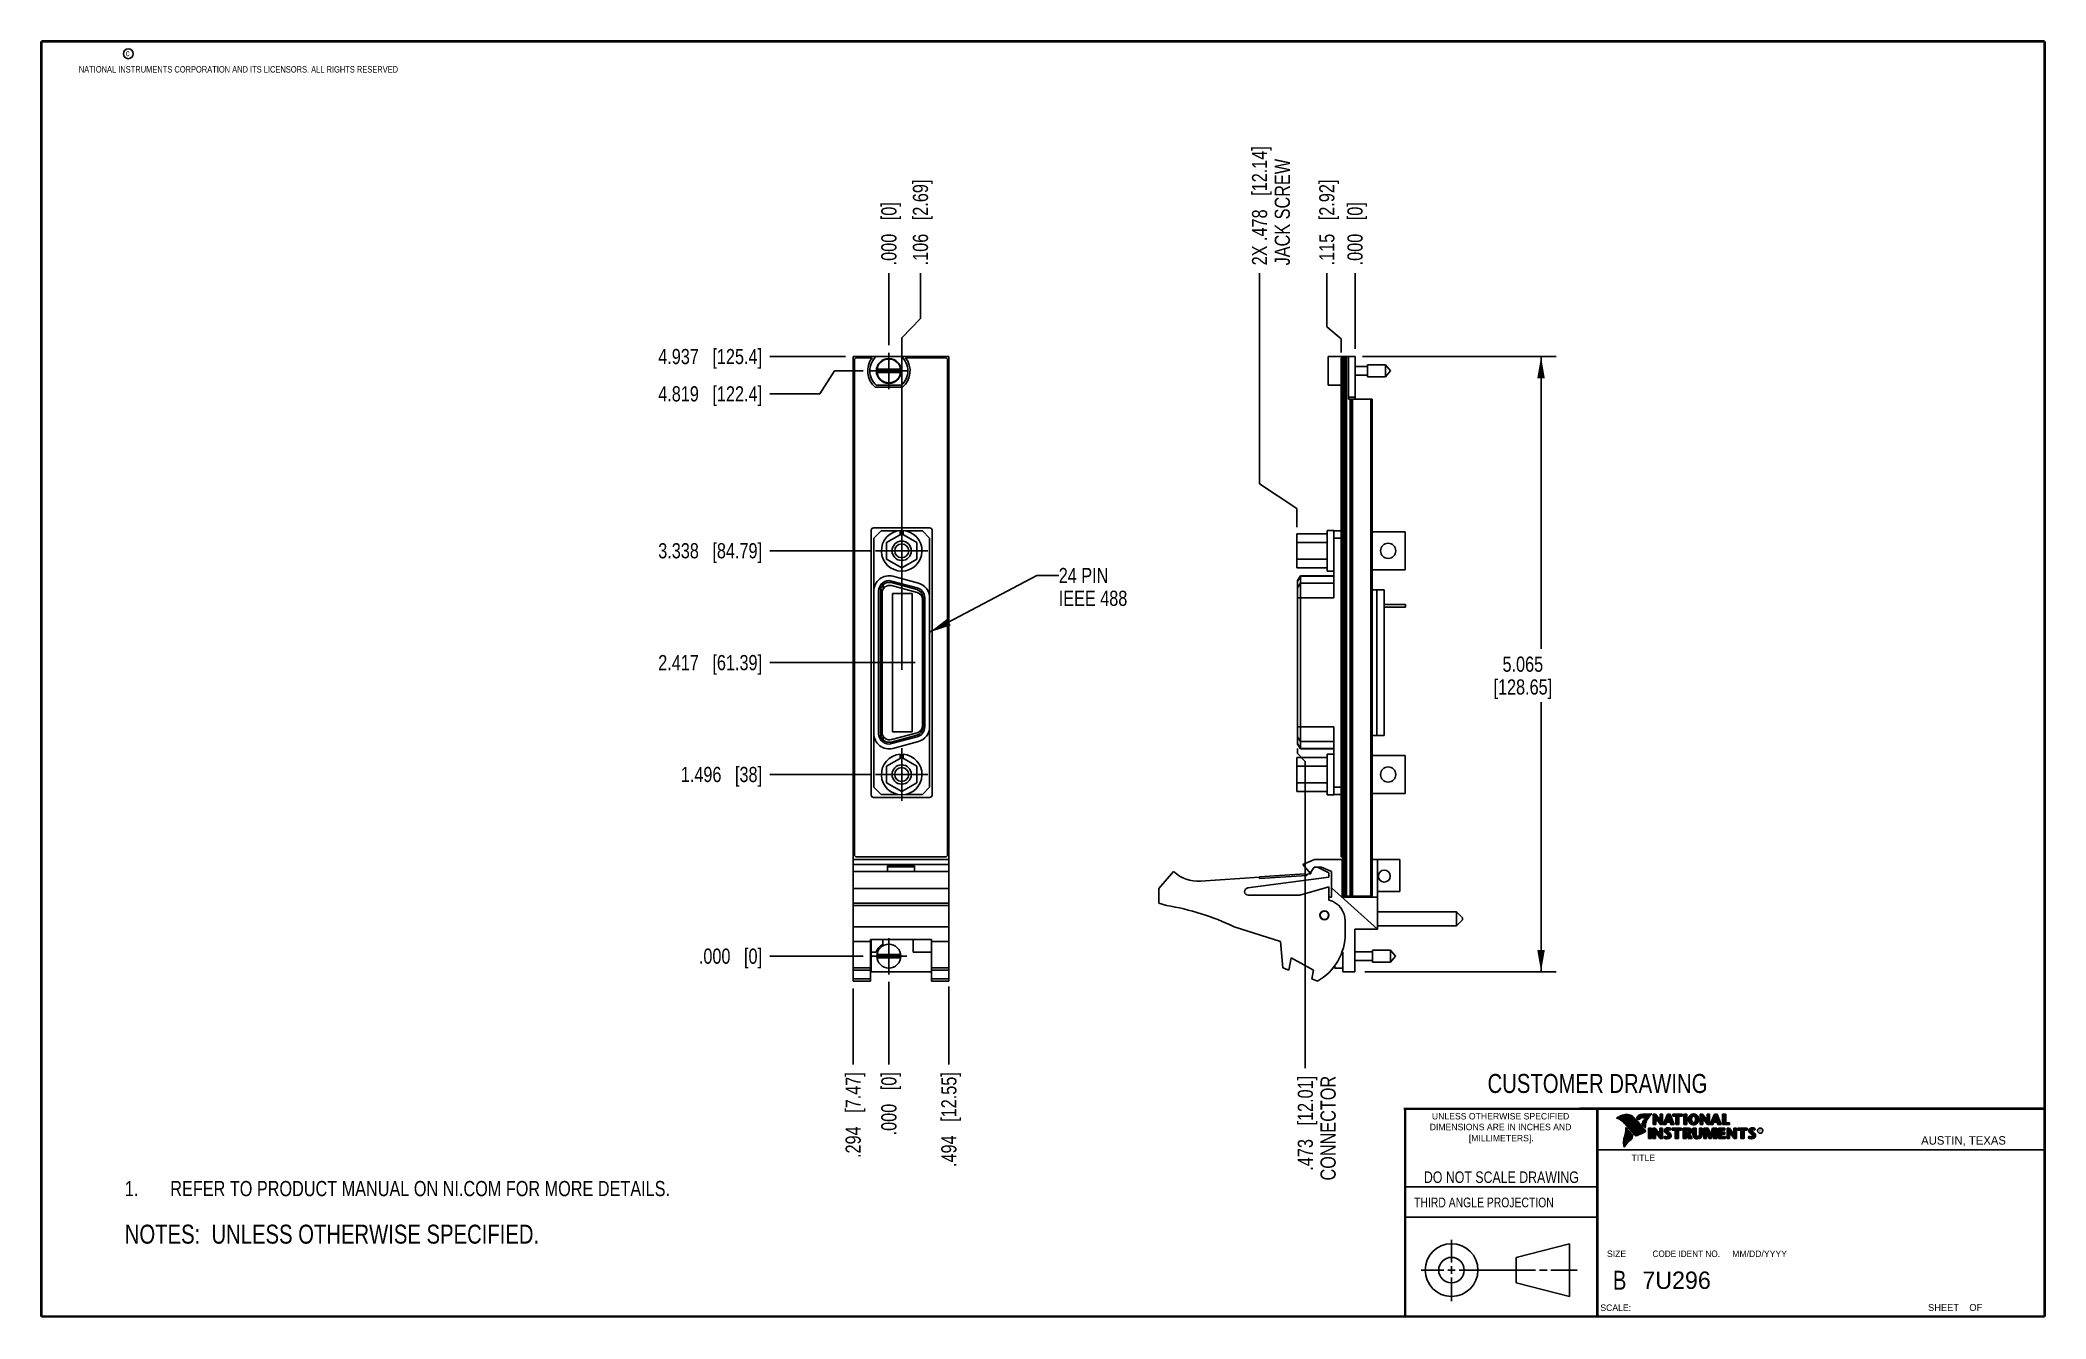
# Model space of a CAD drawing. Header units: inches. Extents: x 0.2 to 16.8, y 0.2 to 10.8.
import ezdxf

# ---------------------------------------------------------------- set-up
doc = ezdxf.new("R2010")
doc.units = ezdxf.units.IN
doc.header["$LTSCALE"] = 0.935
doc.header["$MEASUREMENT"] = 0
doc.linetypes.add('CENTER', pattern=[0.6, 0.375, -0.075, 0.075, -0.075])
doc.layers.get('0').update_dxf_attribs({"linetype": 'CONTINUOUS'})
for name, color, linetype in [('DEFAULT_1', 7, 'CENTER'), ('DETAIL', 7, 'CONTINUOUS'), ('DIMENSIONS', 7, 'CONTINUOUS')]:
    doc.layers.add(name, color=color, linetype=linetype)
doc.styles.get("Standard").update_dxf_attribs({"font": 'txt', "width": 0.8})
doc.styles.add('TEXTSTYLE_2', font='txt')
doc.styles.add('TEXTSTYLE_3', font='txt', dxfattribs={"width": 0.95})
doc.dimstyles.new('DIMSTYLE_1', dxfattribs={"dimtxt": 0.125, "dimasz": 0.18, "dimexe": 0.18, "dimexo": 0.0625, "dimgap": 0.09, "dimtad": 0, "dimtih": 1, "dimtoh": 1, "dimdec": 3, "dimzin": 4, "dimdsep": 46, "dimtxsty": 'STANDARD', "dimblk": '_FILLED', "dimblk1": '_FILLED', "dimblk2": '_FILLED', "dimcen": 0.09, "dimadec": 0, "dimazin": 0, "dimtp": 0.005, "dimtm": 0.005, "dimtfac": 1, "dimtdec": 3, "dimtofl": 0, "dimtmove": 0, "dimatfit": 3, "dimldrblk": '_FILLED', "dimfxl": 1, "dimtolj": 1, "dimtzin": 4, "dimarcsym": 0})
doc.dimstyles.new('DIMSTYLE_2', dxfattribs={"dimtxt": 0.125, "dimasz": 0.18, "dimexe": 0.18, "dimexo": 0.0625, "dimgap": 0.09, "dimtad": 0, "dimtih": 1, "dimtoh": 1, "dimdec": 3, "dimzin": 4, "dimdsep": 46, "dimtxsty": 'STANDARD', "dimblk": '_FILLED', "dimblk1": '_FILLED', "dimblk2": '_FILLED', "dimcen": 0.09, "dimadec": 0, "dimazin": 0, "dimtp": 0.005, "dimtm": 0.005, "dimtfac": 1, "dimtdec": 3, "dimtofl": 0, "dimtmove": 0, "dimatfit": 3, "dimldrblk": '_FILLED', "dimfxl": 1, "dimtolj": 1, "dimtzin": 4, "dimarcsym": 0})
doc.dimstyles.get("Standard").update_dxf_attribs({"dimtxt": 0.125, "dimasz": 0.18, "dimexe": 0.18, "dimexo": 0.0625, "dimgap": 0.09, "dimtad": 0, "dimtih": 1, "dimtoh": 1, "dimdec": 3, "dimzin": 4, "dimdsep": 46, "dimtxsty": 'STANDARD', "dimblk": '_FILLED', "dimblk1": '_FILLED', "dimblk2": '_FILLED', "dimcen": 0.09, "dimadec": 0, "dimazin": 0, "dimtol": 1, "dimtp": 0.01, "dimtm": 0.01, "dimtfac": 1, "dimtdec": 3, "dimtofl": 0, "dimtmove": 0, "dimatfit": 3, "dimldrblk": '_FILLED', "dimfxl": 1, "dimtolj": 1, "dimtzin": 4, "dimarcsym": 0})

msp = doc.modelspace()

# ---------------------------------------------------------------- texts
at = {"color": 2, "linetype": 'CONTINUOUS', "attachment_point": 1, "line_spacing_factor": 0.9}
for s, insert, char_height, width in [('c', (0.946, 10.6893), 0.053, 0.0424), ('NATIONAL INSTRUMENTS CORPORATION AND ITS LICENSORS. ALL RIGHTS RESERVED', (0.5583, 10.5546), 0.053, 3.0104), ('THIRD ANGLE PROJECTION', (11.5564, 1.2384), 0.08, 1.408)]:
    msp.add_mtext(s, dxfattribs=dict(at, insert=insert, char_height=char_height, width=width))
at = {"color": 7, "linetype": 'CONTINUOUS', "attachment_point": 2, "line_spacing_factor": 0.9}
for s, insert, char_height, width in [('CUSTOMER DRAWING', (13.0668, 2.2564), 0.15625, 2), ('DO NOT SCALE DRAWING', (12.2754, 1.4542), 0.095, 1.52), ('B', (13.2497, 0.6361), 0.1562, 0.125)]:
    msp.add_mtext(s, dxfattribs=dict(at, insert=insert, char_height=char_height, width=width))
at = {"color": 2, "linetype": 'CONTINUOUS', "line_spacing_factor": 0.9}
for s, insert, char_height, width, attachment_point, style in [('DIMENSIONS ARE IN INCHES AND', (12.2688, 1.8465), 0.053254, 1.491112, 2, 'TEXTSTYLE_2'), ('UNLESS OTHERWISE SPECIFIED', (12.2688, 1.9352), 0.053254, 1.384604, 2, 'TEXTSTYLE_2'), ('[MILLIMETERS].', (12.2746, 1.7548), 0.053254, 0.745556, 2, 'TEXTSTYLE_2'), ('R', (14.3971, 1.8), 0.0217, 0.021738, 1, 'TEXTSTYLE_2'), ('AUSTIN, TEXAS', (15.7327, 1.7441), 0.069617, 0.905021, 1, 'TEXTSTYLE_2'), ('TITLE', (13.3474, 1.593), 0.05325, 0.26627, 1, 'TEXTSTYLE_2'), ('SIZE', (13.1451, 0.8027), 0.05325, 0.213016, 1, 'TEXTSTYLE_2'), ('CODE IDENT NO.', (13.7978, 0.8027), 0.053254, 0.708278, 2, 'TEXTSTYLE_3'), ('MM/DD/YYYY', (14.1765, 0.8027), 0.05325, 0.53254, 1, 'TEXTSTYLE_2'), ('SCALE:', (13.0904, 0.3585), 0.05325, 0.319524, 1, 'TEXTSTYLE_2'), ('SHEET    OF', (15.7892, 0.3625), 0.057262, 0.629882, 1, 'TEXTSTYLE_2')]:
    msp.add_mtext(s, dxfattribs=dict(at, insert=insert, char_height=char_height, width=width, attachment_point=attachment_point, style=style))
at = {"color": 7, "linetype": 'CONTINUOUS', "insert": (13.4363, 0.6298), "char_height": 0.14316, "width": 0.715775, "attachment_point": 1, "line_spacing_factor": 0.9, "style": 'TEXTSTYLE_2'}
msp.add_mtext('7U296', dxfattribs=at)
at = {"layer": 'DETAIL', "color": 2, "linetype": 'CONTINUOUS', "insert": (8.6294, 6.4231), "char_height": 0.125, "width": 0.8, "attachment_point": 1, "line_spacing_factor": 0.9}
msp.add_mtext('24 PIN\\PIEEE 488', dxfattribs=at)

# ---------------------------------------------------------------- blocks, each defined once
blk = doc.blocks.new('*D0')
at = {"layer": 'DIMENSIONS', "color": 2, "linetype": 'CONTINUOUS'}
blk.add_line((6.936, 2.959), (6.936, 2.334), dxfattribs=at)
at = {"layer": 'DIMENSIONS', "color": 2, "linetype": 'CONTINUOUS', "insert": (6.874, 2.271), "char_height": 0.125, "width": 1.125, "attachment_point": 3, "rotation": 90, "line_spacing_factor": 0.9}
blk.add_mtext('.294{\\Ftxt.shx;\\W1.000000;\\H0.125000; }[7.47]', dxfattribs=at)
blk = doc.blocks.new('_FILLED')
at = {"color": 0, "linetype": 'BYBLOCK'}
blk.add_solid([(0, 0), (-1, 0.174), (-1, -0.174)], dxfattribs=at)
blk = doc.blocks.new('*D1')
at = {"layer": 'DIMENSIONS', "color": 2, "linetype": 'CONTINUOUS'}
blk.add_line((7.23, 3.014), (7.23, 2.334), dxfattribs=at)
at = {"layer": 'DIMENSIONS', "color": 2, "linetype": 'CONTINUOUS', "insert": (7.168, 2.271), "char_height": 0.125, "width": 0.825, "attachment_point": 3, "rotation": 90, "line_spacing_factor": 0.9}
blk.add_mtext('.000{\\Ftxt.shx;\\W1.000000;\\H0.125000; }[0]', dxfattribs=at)
blk = doc.blocks.new('*D2')
at = {"layer": 'DIMENSIONS', "color": 2, "linetype": 'CONTINUOUS'}
blk.add_line((7.23, 8.257), (7.23, 8.851), dxfattribs=at)
at = {"layer": 'DIMENSIONS', "color": 2, "linetype": 'CONTINUOUS', "insert": (7.168, 8.914), "char_height": 0.125, "width": 0.825, "attachment_point": 1, "rotation": 90, "line_spacing_factor": 0.9}
blk.add_mtext('.000{\\Ftxt.shx;\\W1.000000;\\H0.125000; }[0]', dxfattribs=at)
blk = doc.blocks.new('*D3')
at = {"layer": 'DIMENSIONS', "color": 2, "linetype": 'CONTINUOUS'}
for p, q in [((7.491, 8.477), (7.491, 8.851)), ((7.336, 8.317), (7.491, 8.477)), ((7.336, 5.583), (7.336, 8.317))]:
    blk.add_line(p, q, dxfattribs=at)
at = {"layer": 'DIMENSIONS', "color": 2, "linetype": 'CONTINUOUS', "insert": (7.428, 8.914), "char_height": 0.125, "width": 1.125, "attachment_point": 1, "rotation": 90, "line_spacing_factor": 0.9}
blk.add_mtext('.106{\\Ftxt.shx;\\W1.000000;\\H0.125000; }[2.69]', dxfattribs=at)
blk = doc.blocks.new('*D4')
at = {"layer": 'DIMENSIONS', "color": 2, "linetype": 'CONTINUOUS'}
blk.add_line((7.091, 4.722), (6.249, 4.722), dxfattribs=at)
at = {"layer": 'DIMENSIONS', "color": 2, "linetype": 'CONTINUOUS', "insert": (6.186, 4.785), "char_height": 0.125, "width": 1.025, "attachment_point": 3, "line_spacing_factor": 0.9}
blk.add_mtext('1.496{\\Ftxt.shx;\\W1.000000;\\H0.125000; }[38]', dxfattribs=at)
blk = doc.blocks.new('*D5')
at = {"layer": 'DIMENSIONS', "color": 2, "linetype": 'CONTINUOUS'}
blk.add_line((7.018, 3.226), (6.249, 3.226), dxfattribs=at)
at = {"layer": 'DIMENSIONS', "color": 2, "linetype": 'CONTINUOUS', "insert": (6.186, 3.289), "char_height": 0.125, "width": 0.825, "attachment_point": 3, "line_spacing_factor": 0.9}
blk.add_mtext('.000{\\Ftxt.shx;\\W1.000000;\\H0.125000; }[0]', dxfattribs=at)
blk = doc.blocks.new('*D6')
at = {"layer": 'DIMENSIONS', "color": 2, "linetype": 'CONTINUOUS'}
blk.add_line((7.091, 6.564), (6.249, 6.564), dxfattribs=at)
at = {"layer": 'DIMENSIONS', "color": 2, "linetype": 'CONTINUOUS', "insert": (6.186, 6.627), "char_height": 0.125, "width": 1.325, "attachment_point": 3, "line_spacing_factor": 0.9}
blk.add_mtext('3.338{\\Ftxt.shx;\\W1.000000;\\H0.125000; }[84.79]', dxfattribs=at)
blk = doc.blocks.new('*D7')
at = {"layer": 'DIMENSIONS', "color": 2, "linetype": 'CONTINUOUS'}
for p, q in [((6.784, 8.045), (6.661, 7.857)), ((7.018, 8.045), (6.784, 8.045)), ((6.661, 7.857), (6.249, 7.857))]:
    blk.add_line(p, q, dxfattribs=at)
at = {"layer": 'DIMENSIONS', "color": 2, "linetype": 'CONTINUOUS', "insert": (6.186, 7.919), "char_height": 0.125, "width": 1.325, "attachment_point": 3, "line_spacing_factor": 0.9}
blk.add_mtext('4.819{\\Ftxt.shx;\\W1.000000;\\H0.125000; }[122.4]', dxfattribs=at)
blk = doc.blocks.new('*D8')
at = {"layer": 'DIMENSIONS', "color": 2, "linetype": 'CONTINUOUS'}
blk.add_line((6.874, 8.163), (6.249, 8.163), dxfattribs=at)
at = {"layer": 'DIMENSIONS', "color": 2, "linetype": 'CONTINUOUS', "insert": (6.186, 8.226), "char_height": 0.125, "width": 1.325, "attachment_point": 3, "line_spacing_factor": 0.9}
blk.add_mtext('4.937{\\Ftxt.shx;\\W1.000000;\\H0.125000; }[125.4]', dxfattribs=at)
blk = doc.blocks.new('*D9')
at = {"layer": 'DIMENSIONS', "color": 2, "linetype": 'CONTINUOUS'}
blk.add_line((7.446, 5.643), (6.249, 5.643), dxfattribs=at)
at = {"layer": 'DIMENSIONS', "color": 2, "linetype": 'CONTINUOUS', "insert": (6.186, 5.706), "char_height": 0.125, "width": 1.325, "attachment_point": 3, "line_spacing_factor": 0.9}
blk.add_mtext('2.417{\\Ftxt.shx;\\W1.000000;\\H0.125000; }[61.39]', dxfattribs=at)
blk = doc.blocks.new('*D10')
at = {"layer": 'DIMENSIONS', "color": 2, "linetype": 'CONTINUOUS'}
for p, q in [((10.838, 8.409), (10.838, 8.851)), ((10.955, 8.309), (10.838, 8.409)), ((10.955, 8.196), (10.955, 8.309))]:
    blk.add_line(p, q, dxfattribs=at)
at = {"layer": 'DIMENSIONS', "color": 2, "linetype": 'CONTINUOUS', "insert": (10.775, 8.914), "char_height": 0.125, "width": 1.125, "attachment_point": 1, "rotation": 90, "line_spacing_factor": 0.9}
blk.add_mtext('.115{\\Ftxt.shx;\\W1.000000;\\H0.125000; }[2.92]', dxfattribs=at)
blk = doc.blocks.new('*D11')
at = {"layer": 'DIMENSIONS', "color": 2, "linetype": 'CONTINUOUS'}
blk.add_line((11.07, 8.226), (11.07, 8.851), dxfattribs=at)
at = {"layer": 'DIMENSIONS', "color": 2, "linetype": 'CONTINUOUS', "insert": (11.007, 8.914), "char_height": 0.125, "width": 0.825, "attachment_point": 1, "rotation": 90, "line_spacing_factor": 0.9}
blk.add_mtext('.000{\\Ftxt.shx;\\W1.000000;\\H0.125000; }[0]', dxfattribs=at)
blk = doc.blocks.new('*D12')
at = {"layer": 'DIMENSIONS', "color": 2, "linetype": 'CONTINUOUS'}
for p, q in [((10.284, 7.115), (10.284, 8.851)), ((10.592, 6.911), (10.284, 7.115)), ((10.592, 6.759), (10.592, 6.911))]:
    blk.add_line(p, q, dxfattribs=at)
at = {"layer": 'DIMENSIONS', "color": 2, "linetype": 'CONTINUOUS', "insert": (10.221, 8.914), "char_height": 0.125, "width": 1.525, "attachment_point": 1, "rotation": 90, "line_spacing_factor": 0.9}
blk.add_mtext('2X .478{\\Ftxt.shx;\\W1.000000;\\H0.125000; }[12.14]\\PJACK SCREW', dxfattribs=at)
blk = doc.blocks.new('*D13')
at = {"layer": 'DIMENSIONS', "color": 2, "linetype": 'CONTINUOUS'}
for p, q in [((10.597, 4.936), (10.597, 4.895)), ((10.597, 4.895), (10.66, 4.828)), ((10.66, 4.828), (10.66, 2.303))]:
    blk.add_line(p, q, dxfattribs=at)
at = {"layer": 'DIMENSIONS', "color": 2, "linetype": 'CONTINUOUS', "insert": (10.598, 2.241), "char_height": 0.125, "width": 1.225, "attachment_point": 3, "rotation": 90, "line_spacing_factor": 0.9}
blk.add_mtext('.473{\\Ftxt.shx;\\W1.000000;\\H0.125000; }[12.01]\\PCONNECTOR', dxfattribs=at)
blk = doc.blocks.new('*D14')
at = {"layer": 'DIMENSIONS', "color": 2, "linetype": 'CONTINUOUS'}
for p, q in [((11.132, 8.163), (12.727, 8.163)), ((12.602, 8.163), (12.602, 5.756)), ((12.602, 3.098), (12.602, 5.318)), ((11.152, 3.098), (12.727, 3.098))]:
    blk.add_line(p, q, dxfattribs=at)
at = {"layer": 'DIMENSIONS', "color": 2, "linetype": 'CONTINUOUS', "xscale": 0.18, "yscale": 0.18, "zscale": 0.18}
for p, rotation in [((12.602, 8.163), 90), ((12.602, 3.098), 270)]:
    blk.add_blockref('_FILLED', p, dxfattribs=dict(at, rotation=rotation))
at = {"layer": 'DIMENSIONS', "color": 2, "linetype": 'CONTINUOUS', "insert": (12.452, 5.693), "char_height": 0.125, "width": 0.8, "attachment_point": 2, "line_spacing_factor": 0.9}
blk.add_mtext('5.065\\P[128.65]', dxfattribs=at)
blk = doc.blocks.new('*D15')
at = {"layer": 'DIMENSIONS', "color": 2, "linetype": 'CONTINUOUS'}
blk.add_line((7.724, 2.977), (7.724, 2.334), dxfattribs=at)
at = {"layer": 'DIMENSIONS', "color": 2, "linetype": 'CONTINUOUS', "insert": (7.662, 2.271), "char_height": 0.125, "width": 1.225, "attachment_point": 3, "rotation": 90, "line_spacing_factor": 0.9}
blk.add_mtext('.494{\\Ftxt.shx;\\W1.000000;\\H0.125000; }[12.55]', dxfattribs=at)
blk = doc.blocks.new('NOTES_HEADER_BL0', base_point=(3.1215, 0.9375))
at = {"layer": 'DETAIL', "color": 2, "linetype": 'CONTINUOUS', "width": 0.8}
blk.add_text('NOTES:  UNLESS OTHERWISE SPECIFIED.', height=0.156, dxfattribs=at).set_placement((0.9375, 0.8595))
blk = doc.blocks.new('CUSTOM_NOTE_BL1', base_point=(3.675, 1.312))
at = {"layer": 'DETAIL', "color": 2, "linetype": 'CONTINUOUS', "width": 0.8}
for s, p in [('1.', (0.938, 1.25)), ('REFER TO PRODUCT MANUAL ON NI.COM FOR MORE DETAILS.', (1.312, 1.25))]:
    blk.add_text(s, height=0.125, dxfattribs=at).set_placement(p)

# ---------------------------------------------------------------- dimensions: what is measured, and where the dimension line sits
at = {"layer": 'DIMENSIONS', "color": 2, "linetype": 'CONTINUOUS'}
for feature_location, offset, origin, text, picture, middle in [((10.5918, 6.7593), (-0.3079, 2.0918), (11.0698, 6.6319), '2X <>\\PJACK SCREW', '*D12', (10.3932, 9.6761)), ((10.5968, 4.9358), (0.0636, -2.6327), (11.0698, 4.976), '<>\\PCONNECTOR', '*D13', (10.9938, 1.3436))]:
    dim = msp.add_ordinate_dim(feature_location=feature_location, offset=offset, dtype=0, origin=origin, text=text, dimstyle='DIMSTYLE_1', dxfattribs=at)
    dim.commit()
    dim.dimension.update_dxf_attribs({"geometry": picture, "text_midpoint": middle})
for feature_location, offset, dtype, origin, picture, middle in [((7.33634, 5.58307), (0.15434, 3.26802), 0, (7.23034, 6.76859), '*D3', (7.49067, 9.47609)), ((10.9548117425, 8.1955917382), (-0.1169682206, 0.6555), 0, (11.0698117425, 8.1630917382), '*D10', (10.8378435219, 9.4760917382)), ((7.2303379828, 8.2570996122), (0, 0.593992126), 1, (7.2303379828, 8.1945996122), '*D2', (7.2303379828, 9.3260917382)), ((11.0698117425, 8.2255917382), (0, 0.6255), 1, (11.0698117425, 8.1630917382), '*D11', (11.0698117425, 9.3260917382)), ((6.8738, 8.1631), (-0.625, 0), 0, (6.9363, 3.2261), '*D8', (5.2238, 8.1631)), ((7.0183, 8.0451), (-0.7695, -0.1883), 0, (7.0808, 3.2261), '*D7', (5.2238, 7.8568)), ((7.0913, 6.5641), (-0.8425, 0), 0, (7.1538, 3.2261), '*D6', (5.2238, 6.5641)), ((7.4458, 5.6431), (-1.197, 0), 0, (7.5083, 3.2261), '*D9', (5.2238, 5.6431)), ((7.0913, 4.7221), (-0.8425, 0), 0, (7.0808, 3.2261), '*D4', (5.3738, 4.7221)), ((7.0183301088, 3.2260917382), (-0.769492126, 0), 0, (7.0808301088, 3.2260917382), '*D5', (5.5238379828, 3.2260917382)), ((6.9363, 2.9586), (0, -0.625), 1, (7.2303, 3.0766), '*D0', (7.0484, 1.4851)), ((7.2303379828, 3.0140838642), (0, -0.680492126), 1, (7.2303379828, 3.0765838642), '*D1', (7.3423563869, 1.6350925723)), ((7.7243, 2.9765), (0, -0.6429), 1, (7.2303, 3.039), '*D15', (7.8588, 1.4351))]:
    dim = msp.add_ordinate_dim(feature_location=feature_location, offset=offset, dtype=dtype, origin=origin, dimstyle='DIMSTYLE_1', dxfattribs=at)
    dim.commit()
    dim.dimension.update_dxf_attribs({"geometry": picture, "text_midpoint": middle})
dim = msp.add_linear_dim(base=(12.6018, 8.1631), p1=(11.1517, 3.0981), p2=(11.1323, 8.1631), angle=90, dimstyle='DIMSTYLE_2', dxfattribs=at)
dim.commit()
dim.dimension.update_dxf_attribs({"geometry": '*D14', "text_midpoint": (12.4518, 5.5368), "dimtype": 160})

# ---------------------------------------------------------------- linework, layer by layer
at = {"color": 7, "linetype": 'CONTINUOUS'}
for p, q in [((6.9363, 3.0211), (6.9363, 8.1631)), ((7.1266, 8.1631), (6.9363, 8.1631)), ((6.9463, 8.1331), (6.9463, 4.0631)), ((7.0926, 8.1531), (6.9663, 8.1531)), ((7.1266, 8.1636), (7.3341, 8.1636)), ((7.7243, 8.1631), (7.3341, 8.1631)), ((7.6943, 8.1531), (7.368, 8.1531)), ((7.7143, 4.0631), (7.7143, 8.1331)), ((7.7243, 3.0211), (7.7243, 8.1631)), ((10.8498, 7.9266), (10.8498, 8.1636)), ((10.9698, 8.1636), (10.8498, 8.1636)), ((10.9548, 4.0431), (10.9548, 8.1531)), ((10.9698, 8.1531), (10.9548, 8.1531)), ((10.9698, 8.1331), (10.9548, 8.1331)), ((10.9698, 3.7201), (10.9698, 8.1631)), ((10.9698, 8.1631), (11.0698, 8.1631)), ((10.9818, 8.1631), (10.9818, 3.7201)), ((10.9878, 8.1631), (10.9878, 3.7201)), ((10.9998, 8.1631), (10.9998, 3.7201)), ((11.0158, 8.1631), (11.0158, 7.8131)), ((11.0698, 7.8131), (11.0698, 8.1631)), ((7.3274, 8.0589), (7.1333, 8.0589)), ((7.1333, 8.0313), (7.3274, 8.0313)), ((10.8498, 8.0589), (10.8474, 8.0589)), ((10.8474, 8.0313), (10.8498, 8.0313)), ((11.1735, 8.0801), (11.0698, 8.0801)), ((11.1735, 8.0101), (11.0698, 8.0101)), ((11.1735, 8.0943), (11.1735, 7.9959)), ((11.3216, 8.0943), (11.1735, 8.0943)), ((11.3216, 7.9959), (11.1735, 7.9959)), ((11.3216, 8.0943), (11.3216, 7.9959)), ((11.3629, 8.0451), (11.3216, 8.0943)), ((11.3629, 8.0451), (11.3216, 7.9959)), ((7.3441, 7.9121), (7.1166, 7.9121)), ((7.3341, 7.9266), (7.1266, 7.9266)), ((10.9548, 7.9266), (10.8498, 7.9266)), ((11.0698, 7.8286), (11.0158, 7.8286)), ((11.0158, 7.8131), (11.2098, 7.8131)), ((11.029, 3.7201), (11.029, 7.8131)), ((11.0398, 7.8131), (11.0398, 3.7201)), ((11.0498, 7.8131), (11.0498, 3.7201)), ((11.1998, 7.8131), (11.1998, 3.7201)), ((11.2098, 7.8131), (11.2098, 3.7201)), ((7.0853, 6.7331), (7.0853, 4.5531)), ((7.5663, 6.7531), (7.1053, 6.7531)), ((7.1063, 6.6681), (7.1663, 6.7281)), ((7.1063, 6.6681), (7.1063, 4.6181)), ((7.3068, 6.7281), (7.1663, 6.7281)), ((7.3363, 6.7041), (7.2113, 6.6319)), ((7.2113, 6.6319), (7.2113, 6.4963)), ((7.3231, 6.7306), (7.3231, 6.6964)), ((7.3496, 6.7281), (7.3231, 6.7281)), ((7.4613, 6.6319), (7.3363, 6.7041)), ((7.3496, 6.6964), (7.3496, 6.7306)), ((7.5063, 6.7281), (7.3659, 6.7281)), ((7.4613, 6.4963), (7.4613, 6.6319)), ((7.5063, 6.7281), (7.5663, 6.6681)), ((7.5663, 4.6181), (7.5663, 6.6681)), ((7.5863, 4.5531), (7.5863, 6.7331)), ((10.5918, 6.4241), (10.5918, 6.7041)), ((10.8418, 6.7041), (10.5918, 6.7041)), ((10.8418, 6.6319), (10.5918, 6.6319)), ((10.8418, 6.7306), (10.8418, 6.3971)), ((10.8418, 6.7306), (10.8948, 6.7306)), ((10.8948, 6.1768), (10.8948, 6.7306)), ((10.9548, 6.7281), (10.8948, 6.7281)), ((10.9548, 6.6681), (10.8948, 6.6681)), ((11.4834, 6.7203), (11.2098, 6.7203)), ((11.4834, 6.7203), (11.4834, 6.4078)), ((7.2113, 6.4963), (7.3363, 6.4241)), ((7.3363, 6.4241), (7.4613, 6.4963)), ((10.8418, 6.4963), (10.5918, 6.4963)), ((7.1833, 6.2848), (7.1833, 6.2493)), ((7.4597, 6.2454), (7.2497, 6.3017)), ((7.4633, 6.2589), (7.2533, 6.3152)), ((7.4737, 6.2976), (7.2637, 6.3538)), ((10.8418, 6.4241), (10.5918, 6.4241)), ((10.6199, 6.3581), (10.5968, 6.3181)), ((10.5968, 6.3152), (10.6199, 6.3538)), ((10.5968, 4.9731), (10.5968, 6.3181)), ((10.5968, 6.2589), (10.6199, 6.2976)), ((10.6199, 4.9331), (10.6199, 6.3581)), ((10.8948, 6.3581), (10.6199, 6.3581)), ((10.8948, 6.3538), (10.6199, 6.3538)), ((10.8948, 6.2976), (10.6199, 6.2976)), ((10.8418, 6.3971), (10.8948, 6.3971)), ((11.4834, 6.4078), (11.2098, 6.4078)), ((7.1463, 6.2331), (7.1463, 5.0581)), ((7.1603, 6.2331), (7.1603, 5.0581)), ((7.1614, 6.2421), (7.1802, 6.2421)), ((7.1743, 6.2171), (7.1743, 5.0691)), ((7.4624, 6.2207), (7.2524, 6.277)), ((7.2613, 6.2131), (7.2613, 5.0731)), ((7.4213, 6.2131), (7.2613, 6.2131)), ((7.4213, 5.0731), (7.4213, 6.2131)), ((7.4993, 6.193), (7.4993, 6.2173)), ((7.5083, 5.1254), (7.5083, 6.1608)), ((7.5123, 5.1144), (7.5123, 6.1768)), ((7.5263, 5.1144), (7.5263, 6.1768)), ((10.5968, 6.1768), (10.8948, 6.1768)), ((11.2098, 6.2421), (11.3104, 6.2421)), ((11.2484, 5.0441), (11.2484, 6.2421)), ((11.3104, 5.0441), (11.3104, 6.2421)), ((11.3104, 6.1211), (11.4854, 6.1211)), ((11.4854, 6.1211), (11.4854, 6.1011)), ((11.3104, 6.1011), (11.4854, 6.1011)), ((7.1619, 5.0441), (7.1802, 5.0441)), ((7.1833, 5.0369), (7.1833, 5.0064)), ((7.2497, 4.9895), (7.4597, 5.0458)), ((7.2524, 5.0092), (7.4624, 5.0655)), ((7.2533, 4.976), (7.4633, 5.0323)), ((7.2613, 5.0731), (7.4213, 5.0731)), ((7.2637, 4.9374), (7.4737, 4.9936)), ((7.4993, 5.0739), (7.4993, 5.0932)), ((10.5968, 5.1144), (10.8948, 5.1144)), ((10.5968, 5.0323), (10.6199, 4.9936)), ((10.5968, 4.976), (10.6199, 4.9374)), ((10.6199, 4.9331), (10.5968, 4.9731)), ((10.8948, 4.9936), (10.6199, 4.9936)), ((10.8948, 4.5551), (10.8948, 5.1144)), ((11.2098, 5.0441), (11.3104, 5.0441)), ((7.3363, 4.8621), (7.2113, 4.7899)), ((7.3231, 4.8886), (7.3231, 4.8544)), ((7.4613, 4.7899), (7.3363, 4.8621)), ((7.3496, 4.8544), (7.3496, 4.8886)), ((10.8418, 4.8621), (10.5918, 4.8621)), ((10.5918, 4.5821), (10.5918, 4.8621)), ((10.8948, 4.9374), (10.6199, 4.9374)), ((10.8948, 4.9331), (10.6199, 4.9331)), ((10.8418, 4.8886), (10.8948, 4.8886)), ((10.8418, 4.8886), (10.8418, 4.5551)), ((11.4834, 4.8783), (11.2098, 4.8783)), ((11.4834, 4.8783), (11.4834, 4.5658)), ((7.2113, 4.7899), (7.2113, 4.6543)), ((7.2113, 4.6543), (7.3363, 4.5821)), ((7.3363, 4.5821), (7.4613, 4.6543)), ((7.4613, 4.6543), (7.4613, 4.7899)), ((10.8418, 4.7899), (10.5918, 4.7899)), ((10.8418, 4.6543), (10.5918, 4.6543)), ((7.1053, 4.5331), (7.5663, 4.5331)), ((7.1663, 4.5581), (7.1063, 4.6181)), ((7.1663, 4.5581), (7.3065, 4.5581)), ((7.3662, 4.5581), (7.5063, 4.5581)), ((7.5663, 4.6181), (7.5063, 4.5581)), ((10.8418, 4.5821), (10.5918, 4.5821)), ((10.8418, 4.5551), (10.8948, 4.5551)), ((10.9548, 4.6181), (10.8948, 4.6181)), ((10.9548, 4.5581), (10.8948, 4.5581)), ((11.4834, 4.5658), (11.2098, 4.5658)), ((6.9363, 4.0231), (7.7243, 4.0231)), ((6.9363, 3.9801), (7.7243, 3.9801)), ((6.9663, 4.0431), (7.6943, 4.0431)), ((7.2203, 3.9701), (7.4403, 3.9701)), ((7.2203, 3.9231), (7.2203, 3.9701)), ((7.4403, 3.9231), (7.4403, 3.9701)), ((10.7348, 4.0231), (10.6398, 3.9801)), ((10.6398, 3.9801), (10.6998, 3.9101)), ((10.9648, 4.0231), (10.7348, 4.0231)), ((10.9698, 4.0631), (10.9548, 4.0631)), ((10.9698, 4.0431), (10.9548, 4.0431)), ((10.9648, 3.7131), (10.9648, 4.0231)), ((11.2098, 4.0231), (11.4398, 4.0231)), ((11.2558, 3.4481), (11.2558, 4.0231)), ((11.4398, 3.7601), (11.4398, 4.0231)), ((7.7243, 3.9231), (6.9363, 3.9231)), ((7.2203, 3.9631), (7.4403, 3.9631)), ((9.4548, 3.7831), (9.5748, 3.9231)), ((9.7984, 3.8437), (10.2837, 3.8755)), ((10.8548, 3.8781), (10.1858, 3.7878)), ((10.2834, 3.8805), (10.6576, 3.905)), ((10.2844, 3.8655), (10.2834, 3.8805)), ((10.2844, 3.8655), (10.6735, 3.891)), ((10.6586, 3.89), (10.6576, 3.905)), ((10.6729, 3.901), (10.7048, 3.9031)), ((10.6735, 3.891), (10.6729, 3.901)), ((10.6998, 3.9101), (10.733, 3.9601)), ((10.7048, 3.9176), (10.7048, 3.9031)), ((10.733, 3.9601), (10.793, 3.9601)), ((10.7608, 3.9601), (10.8548, 3.9131)), ((10.793, 3.9601), (10.8748, 3.9231)), ((10.8548, 3.8781), (10.8548, 3.9131)), ((10.8748, 3.7131), (10.8748, 3.9231)), ((6.9363, 3.7831), (7.7243, 3.7831)), ((6.9363, 3.6631), (7.7243, 3.6631)), ((6.9363, 3.6436), (7.7243, 3.6436)), ((9.4548, 3.7831), (9.4548, 3.6631)), ((9.4548, 3.6631), (9.5168, 3.6436)), ((10.1898, 3.7281), (10.6148, 3.7281)), ((10.6148, 3.7281), (10.8548, 3.7981)), ((10.8548, 3.6881), (10.8548, 3.7981)), ((10.8748, 3.7131), (10.8548, 3.7131)), ((11.2558, 3.4481), (10.8748, 3.7887)), ((11.2558, 3.7131), (10.9648, 3.7131)), ((10.9698, 3.7201), (11.2098, 3.7201)), ((11.0698, 3.7201), (11.0698, 3.7131)), ((11.2558, 3.7601), (11.4398, 3.7601)), ((10.9898, 3.4131), (10.9898, 3.5138)), ((11.2558, 3.5906), (11.9058, 3.5906)), ((11.2558, 3.4756), (11.9058, 3.4756)), ((11.9558, 3.5406), (11.9058, 3.5906)), ((11.9058, 3.5906), (11.9058, 3.4756)), ((11.9558, 3.5256), (11.9058, 3.4756)), ((11.9558, 3.5406), (11.9558, 3.5256)), ((6.9363, 3.4678), (7.7243, 3.4678)), ((6.9363, 3.3481), (7.0783, 3.3481)), ((7.0783, 3.3634), (7.5823, 3.3634)), ((7.0783, 3.0211), (7.0783, 3.3634)), ((7.0843, 3.3634), (7.0843, 3.0981)), ((7.1813, 3.3634), (7.1813, 3.3235)), ((7.4313, 3.3634), (7.4313, 3.2581)), ((7.5823, 3.0211), (7.5823, 3.3634)), ((7.5823, 3.3481), (7.7243, 3.3481)), ((10.0748, 3.4678), (10.4548, 3.3481)), ((10.4548, 3.3481), (10.4748, 3.1311)), ((11.0678, 3.4481), (11.2558, 3.4481)), ((11.0678, 3.0981), (11.0678, 3.4481)), ((7.0843, 3.2581), (7.1261, 3.2581)), ((7.3274, 3.2399), (7.1333, 3.2399)), ((7.1333, 3.2123), (7.3274, 3.2123)), ((7.4313, 3.2581), (7.5823, 3.2581)), ((10.5448, 3.2119), (10.5248, 3.1119)), ((10.7288, 3.1119), (10.5448, 3.2119)), ((10.9029, 3.1485), (10.9029, 3.1281)), ((10.9632, 3.2636), (10.9698, 3.2581)), ((10.9698, 3.2581), (10.9698, 3.0981)), ((11.2135, 3.2611), (11.0678, 3.2611)), ((11.2135, 3.1911), (11.0678, 3.1911)), ((11.3616, 3.2753), (11.2135, 3.2753)), ((11.2135, 3.2753), (11.2135, 3.1769)), ((11.3616, 3.1769), (11.2135, 3.1769)), ((11.4029, 3.2261), (11.3616, 3.2753)), ((11.3616, 3.2753), (11.3616, 3.1769)), ((11.4029, 3.2261), (11.3616, 3.1769)), ((6.9363, 3.1311), (7.0783, 3.1311)), ((6.9363, 3.1119), (7.0783, 3.1119)), ((6.9363, 3.039), (7.0783, 3.039)), ((6.9363, 3.0211), (7.0783, 3.0211)), ((7.0843, 3.0981), (7.5823, 3.0981)), ((7.5823, 3.1311), (7.7243, 3.1311)), ((7.5823, 3.1119), (7.7243, 3.1119)), ((7.5823, 3.039), (7.7243, 3.039)), ((7.5823, 3.0211), (7.7243, 3.0211)), ((10.4748, 3.1311), (10.5248, 3.1119)), ((10.7142, 3.039), (10.7288, 3.1119)), ((10.7142, 3.039), (10.7608, 3.0211)), ((10.9698, 3.1281), (10.9029, 3.1281)), ((10.9698, 3.0981), (11.0678, 3.0981)), ((12.3963, 0.7462), (12.8358, 0.859)), ((12.8358, 0.4248), (12.8358, 0.859)), ((12.3963, 0.5362), (12.3963, 0.7462)), ((12.3963, 0.5362), (12.8358, 0.4248))]:
    msp.add_line(p, q, dxfattribs=at)
at = {"color": 2, "linetype": 'CONTINUOUS'}
for p, q in [((13.2311, 1.8934), (13.2311, 1.8949)), ((13.2347, 1.8921), (13.2347, 1.8972)), ((13.2382, 1.8907), (13.2382, 1.8994)), ((13.2418, 1.8892), (13.2418, 1.9015)), ((13.2453, 1.8876), (13.2453, 1.9035)), ((13.2489, 1.8858), (13.2489, 1.9054)), ((13.2524, 1.8839), (13.2524, 1.9069)), ((13.256, 1.8818), (13.256, 1.9084)), ((13.2596, 1.8796), (13.2596, 1.9098)), ((13.2631, 1.8772), (13.2631, 1.9111)), ((13.2667, 1.8747), (13.2667, 1.9124)), ((13.2702, 1.872), (13.2702, 1.9135)), ((13.2738, 1.869), (13.2738, 1.9146)), ((13.2773, 1.8658), (13.2773, 1.9155)), ((13.2809, 1.8624), (13.2809, 1.9164)), ((13.2844, 1.8587), (13.2844, 1.9173)), ((13.288, 1.8549), (13.288, 1.9181)), ((13.2915, 1.851), (13.2915, 1.9188)), ((13.2951, 1.8471), (13.2951, 1.9194)), ((13.2987, 1.8431), (13.2987, 1.9198)), ((13.3022, 1.8391), (13.3022, 1.92)), ((13.3058, 1.8351), (13.3058, 1.9201)), ((13.3093, 1.8311), (13.3093, 1.9201)), ((13.3129, 1.827), (13.3129, 1.9199)), ((13.3164, 1.8229), (13.3164, 1.9196)), ((13.32, 1.8188), (13.32, 1.9192)), ((13.3235, 1.8146), (13.3235, 1.9186)), ((13.3271, 1.8104), (13.3271, 1.9179)), ((13.3306, 1.8062), (13.3306, 1.9172)), ((13.3342, 1.802), (13.3342, 1.9163)), ((13.3378, 1.7978), (13.3378, 1.9151)), ((13.3413, 1.7937), (13.3413, 1.9138)), ((13.3449, 1.7897), (13.3449, 1.9122)), ((13.3484, 1.7856), (13.3484, 1.9103)), ((13.352, 1.7817), (13.352, 1.9081)), ((13.3555, 1.7778), (13.3555, 1.9055)), ((13.3591, 1.7739), (13.3591, 1.9026)), ((13.3626, 1.7701), (13.3626, 1.8991)), ((13.3662, 1.7663), (13.3662, 1.8952)), ((13.3697, 1.7625), (13.3697, 1.8915)), ((13.3733, 1.7588), (13.3733, 1.8878)), ((13.3769, 1.7556), (13.3769, 1.8841)), ((13.3804, 1.7529), (13.3804, 1.8803)), ((13.384, 1.7512), (13.384, 1.8766)), ((13.3875, 1.7509), (13.3875, 1.8728)), ((13.4022, 1.878), (13.3901, 1.8922)), ((13.3911, 1.7518), (13.3911, 1.8691)), ((13.4029, 1.881), (13.3927, 1.893)), ((13.3946, 1.8908), (13.3946, 1.8999)), ((13.3946, 1.7533), (13.3946, 1.8653)), ((13.3982, 1.8866), (13.3982, 1.9062)), ((13.3982, 1.7548), (13.3982, 1.8615)), ((13.4017, 1.8824), (13.4017, 1.9101)), ((13.4017, 1.7563), (13.4017, 1.8574)), ((13.4053, 1.8823), (13.4053, 1.9129)), ((13.4053, 1.7578), (13.4053, 1.8531)), ((13.4088, 1.8844), (13.4088, 1.915)), ((13.4088, 1.7593), (13.4088, 1.8488)), ((13.4124, 1.887), (13.4124, 1.9167)), ((13.4124, 1.7609), (13.4124, 1.8445)), ((13.4159, 1.89), (13.4159, 1.9182)), ((13.4159, 1.7625), (13.4159, 1.8402)), ((13.4195, 1.8937), (13.4195, 1.9193)), ((13.4195, 1.7641), (13.4195, 1.8359)), ((13.4231, 1.8964), (13.4231, 1.9203)), ((13.4231, 1.7657), (13.4231, 1.8316)), ((13.4266, 1.8982), (13.4266, 1.9209)), ((13.4266, 1.7674), (13.4266, 1.8273)), ((13.4302, 1.8995), (13.4302, 1.9214)), ((13.4302, 1.7691), (13.4302, 1.823)), ((13.4414, 1.8328), (13.4319, 1.8437)), ((13.4337, 1.8997), (13.4337, 1.922)), ((13.4337, 1.7708), (13.4337, 1.8187)), ((13.4433, 1.8344), (13.4349, 1.844)), ((13.4373, 1.8991), (13.4373, 1.9224)), ((13.4373, 1.8413), (13.4373, 1.8491)), ((13.4408, 1.898), (13.4408, 1.9228)), ((13.4408, 1.8372), (13.4408, 1.8572)), ((13.4444, 1.8972), (13.4444, 1.9231)), ((13.4444, 1.8331), (13.4444, 1.8665)), ((13.4479, 1.8969), (13.4479, 1.9234)), ((13.4479, 1.8288), (13.4479, 1.873)), ((13.4515, 1.8966), (13.4515, 1.9236)), ((13.4515, 1.8247), (13.4515, 1.8764)), ((13.4529, 1.9261), (13.5132, 1.9271)), ((13.453, 1.9236), (13.5067, 1.9245)), ((13.455, 1.8965), (13.455, 1.9237)), ((13.455, 1.8207), (13.455, 1.878)), ((13.4586, 1.8964), (13.4586, 1.9237)), ((13.4586, 1.8303), (13.4586, 1.879)), ((13.4622, 1.8957), (13.4622, 1.9238)), ((13.4622, 1.8535), (13.4622, 1.8795)), ((13.4657, 1.8935), (13.4657, 1.9238)), ((13.4657, 1.8636), (13.4657, 1.8798)), ((13.4693, 1.872), (13.4693, 1.9239)), ((13.4728, 1.8794), (13.4728, 1.9239)), ((13.4764, 1.8859), (13.4764, 1.924)), ((13.4799, 1.8919), (13.4799, 1.924)), ((13.4835, 1.8973), (13.4835, 1.9241)), ((13.487, 1.9023), (13.487, 1.9242)), ((13.4906, 1.9069), (13.4906, 1.9242)), ((13.4941, 1.9112), (13.4941, 1.9243)), ((13.4977, 1.9153), (13.4977, 1.9243)), ((13.5013, 1.9191), (13.5013, 1.9244)), ((13.5261, 1.9263), (13.5451, 1.9263)), ((13.5261, 1.839), (13.5261, 1.9263)), ((13.5466, 1.839), (13.5261, 1.839)), ((13.5286, 1.9237), (13.5439, 1.9237)), ((13.5286, 1.8415), (13.5286, 1.9237)), ((13.5441, 1.8415), (13.5286, 1.8415)), ((13.5332, 1.8415), (13.5332, 1.9237)), ((13.5367, 1.8415), (13.5367, 1.9237)), ((13.5402, 1.8415), (13.5402, 1.9237)), ((13.5441, 1.8976), (13.5437, 1.9237)), ((13.5439, 1.9237), (13.5854, 1.869)), ((13.5873, 1.8415), (13.5441, 1.8976)), ((13.5441, 1.8976), (13.5441, 1.8415)), ((13.5451, 1.9263), (13.5829, 1.8765)), ((13.586, 1.839), (13.5466, 1.8902)), ((13.5466, 1.8902), (13.5466, 1.839)), ((13.5471, 1.8936), (13.5471, 1.9194)), ((13.5506, 1.8891), (13.5506, 1.9149)), ((13.5541, 1.8846), (13.5541, 1.9103)), ((13.5576, 1.8801), (13.5576, 1.9057)), ((13.561, 1.8756), (13.561, 1.9011)), ((13.5645, 1.8711), (13.5645, 1.8965)), ((13.568, 1.8665), (13.568, 1.8919)), ((13.5715, 1.862), (13.5715, 1.8874)), ((13.575, 1.8575), (13.575, 1.8828)), ((13.5784, 1.853), (13.5784, 1.8782)), ((13.5819, 1.8485), (13.5819, 1.8736)), ((13.5829, 1.9263), (13.6036, 1.9263)), ((13.5829, 1.8765), (13.5829, 1.9263)), ((13.5854, 1.9237), (13.6011, 1.9237)), ((13.5854, 1.869), (13.5854, 1.9237)), ((13.5854, 1.844), (13.5854, 1.869)), ((13.6036, 1.839), (13.586, 1.839)), ((13.6011, 1.8415), (13.5873, 1.8415)), ((13.5889, 1.8415), (13.5889, 1.9237)), ((13.5923, 1.8415), (13.5923, 1.9237)), ((13.5958, 1.8415), (13.5958, 1.9237)), ((13.5993, 1.8415), (13.5993, 1.9237)), ((13.6011, 1.9237), (13.6011, 1.8415)), ((13.6036, 1.9263), (13.6036, 1.839)), ((13.6088, 1.839), (13.6444, 1.9262)), ((13.6294, 1.839), (13.6088, 1.839)), ((13.6125, 1.8415), (13.6461, 1.9237)), ((13.6277, 1.8415), (13.6125, 1.8415)), ((13.6167, 1.8415), (13.6167, 1.8516)), ((13.6201, 1.8415), (13.6201, 1.8601)), ((13.6236, 1.8415), (13.6236, 1.8686)), ((13.6271, 1.8415), (13.6271, 1.8771)), ((13.6361, 1.8623), (13.6277, 1.8415)), ((13.6378, 1.8598), (13.6294, 1.839)), ((13.6306, 1.8486), (13.6306, 1.8857)), ((13.634, 1.8573), (13.634, 1.8942)), ((13.6665, 1.8623), (13.6361, 1.8623)), ((13.6375, 1.8623), (13.6375, 1.9027)), ((13.6647, 1.8598), (13.6378, 1.8598)), ((13.6388, 1.8711), (13.65, 1.9073)), ((13.6639, 1.8711), (13.6388, 1.8711)), ((13.641, 1.8781), (13.641, 1.9112)), ((13.641, 1.8623), (13.641, 1.8711)), ((13.6423, 1.8736), (13.6519, 1.9048)), ((13.6606, 1.8736), (13.6423, 1.8736)), ((13.6444, 1.9262), (13.6664, 1.9262)), ((13.6445, 1.8893), (13.6445, 1.9197)), ((13.6445, 1.8623), (13.6445, 1.8711)), ((13.6461, 1.9237), (13.6647, 1.9237)), ((13.6479, 1.9006), (13.6479, 1.9237)), ((13.6479, 1.8623), (13.6479, 1.8711)), ((13.65, 1.9073), (13.6541, 1.9073)), ((13.6514, 1.9073), (13.6514, 1.9237)), ((13.6514, 1.8623), (13.6514, 1.8711)), ((13.6519, 1.9048), (13.6521, 1.9048)), ((13.6521, 1.9048), (13.6606, 1.8736)), ((13.6541, 1.9073), (13.6639, 1.8711)), ((13.6549, 1.9043), (13.6549, 1.9237)), ((13.6549, 1.8623), (13.6549, 1.8711)), ((13.6584, 1.8915), (13.6584, 1.9237)), ((13.6584, 1.8623), (13.6584, 1.8711)), ((13.6618, 1.8787), (13.6618, 1.9237)), ((13.6618, 1.8623), (13.6618, 1.8711)), ((13.6647, 1.9237), (13.6959, 1.8415)), ((13.6717, 1.839), (13.6647, 1.8598)), ((13.6653, 1.8623), (13.6653, 1.922)), ((13.6664, 1.9262), (13.6995, 1.839)), ((13.6735, 1.8415), (13.6665, 1.8623)), ((13.6688, 1.8555), (13.6688, 1.9128)), ((13.6995, 1.839), (13.6717, 1.839)), ((13.6723, 1.8452), (13.6723, 1.9037)), ((13.6959, 1.8415), (13.6735, 1.8415)), ((13.6757, 1.8415), (13.6757, 1.8945)), ((13.6792, 1.8415), (13.6792, 1.8854)), ((13.6827, 1.8415), (13.6827, 1.8762)), ((13.6862, 1.8415), (13.6862, 1.8671)), ((13.6866, 1.9262), (13.7634, 1.9262)), ((13.6866, 1.9099), (13.6866, 1.9262)), ((13.7118, 1.9099), (13.6866, 1.9099)), ((13.6891, 1.9237), (13.7609, 1.9237)), ((13.6891, 1.9125), (13.6891, 1.9237)), ((13.7143, 1.9125), (13.6891, 1.9125)), ((13.6896, 1.8415), (13.6896, 1.8579)), ((13.6931, 1.9125), (13.6931, 1.9237)), ((13.6931, 1.8415), (13.6931, 1.8488)), ((13.6966, 1.9125), (13.6966, 1.9237)), ((13.7001, 1.9125), (13.7001, 1.9237)), ((13.7035, 1.9125), (13.7035, 1.9237)), ((13.707, 1.9125), (13.707, 1.9237)), ((13.7105, 1.9125), (13.7105, 1.9237)), ((13.7118, 1.839), (13.7118, 1.9099)), ((13.7382, 1.839), (13.7118, 1.839)), ((13.7143, 1.9125), (13.714, 1.9237)), ((13.7143, 1.8415), (13.7143, 1.9125)), ((13.7357, 1.8415), (13.7143, 1.8415)), ((13.7174, 1.8415), (13.7174, 1.9237)), ((13.7209, 1.8415), (13.7209, 1.9237)), ((13.7244, 1.8415), (13.7244, 1.9237)), ((13.7279, 1.8415), (13.7279, 1.9237)), ((13.7313, 1.8415), (13.7313, 1.9237)), ((13.7357, 1.9125), (13.7348, 1.9237)), ((13.7609, 1.9125), (13.7357, 1.9125)), ((13.7357, 1.9125), (13.7357, 1.8415)), ((13.7634, 1.9099), (13.7382, 1.9099)), ((13.7382, 1.9099), (13.7382, 1.839)), ((13.7383, 1.9125), (13.7383, 1.9237)), ((13.7418, 1.9125), (13.7418, 1.9237)), ((13.7452, 1.9125), (13.7452, 1.9237)), ((13.7487, 1.9125), (13.7487, 1.9237)), ((13.7522, 1.9125), (13.7522, 1.9237)), ((13.7557, 1.9125), (13.7557, 1.9237)), ((13.7591, 1.9125), (13.7591, 1.9237)), ((13.7609, 1.9237), (13.7609, 1.9125)), ((13.7634, 1.9262), (13.7634, 1.9099)), ((13.7768, 1.9262), (13.8031, 1.9262)), ((13.7768, 1.839), (13.7768, 1.9262)), ((13.8031, 1.839), (13.7768, 1.839)), ((13.7794, 1.9237), (13.8006, 1.9237)), ((13.7794, 1.8415), (13.7794, 1.9237)), ((13.8006, 1.8415), (13.7794, 1.8415)), ((13.7835, 1.8415), (13.7835, 1.9237)), ((13.787, 1.8415), (13.787, 1.9237)), ((13.7904, 1.8415), (13.7904, 1.9237)), ((13.7939, 1.8415), (13.7939, 1.9237)), ((13.7974, 1.8415), (13.7974, 1.9237)), ((13.8006, 1.9237), (13.8006, 1.8415)), ((13.8031, 1.9262), (13.8031, 1.839)), ((13.8154, 1.8853), (13.8155, 1.8871)), ((13.8154, 1.8834), (13.8154, 1.8853)), ((13.8154, 1.8816), (13.8154, 1.8834)), ((13.8155, 1.8797), (13.8154, 1.8816)), ((13.8155, 1.8871), (13.8157, 1.8889)), ((13.8157, 1.8779), (13.8155, 1.8797)), ((13.8157, 1.8889), (13.8159, 1.8907)), ((13.8159, 1.876), (13.8157, 1.8779)), ((13.8159, 1.8907), (13.8161, 1.8924)), ((13.8162, 1.8742), (13.8159, 1.876)), ((13.8161, 1.8924), (13.8165, 1.8941)), ((13.8166, 1.8724), (13.8162, 1.8742)), ((13.8165, 1.8941), (13.8169, 1.8958)), ((13.817, 1.8706), (13.8166, 1.8724)), ((13.8169, 1.8958), (13.8174, 1.8975)), ((13.8174, 1.8689), (13.817, 1.8706)), ((13.8174, 1.8975), (13.8179, 1.8991)), ((13.8179, 1.8672), (13.8174, 1.8689)), ((13.8179, 1.8991), (13.8185, 1.9006)), ((13.8179, 1.8852), (13.818, 1.8869)), ((13.8179, 1.8834), (13.8179, 1.8852)), ((13.818, 1.8817), (13.8179, 1.8834)), ((13.8185, 1.8655), (13.8179, 1.8672)), ((13.818, 1.8869), (13.8182, 1.8886)), ((13.8181, 1.8799), (13.818, 1.8817)), ((13.8182, 1.8781), (13.8181, 1.8799)), ((13.8182, 1.8886), (13.8184, 1.8903)), ((13.8184, 1.8764), (13.8182, 1.8781)), ((13.8184, 1.8903), (13.8186, 1.892)), ((13.8187, 1.8746), (13.8184, 1.8764)), ((13.8185, 1.9006), (13.8191, 1.9021)), ((13.8191, 1.8639), (13.8185, 1.8655)), ((13.8186, 1.892), (13.819, 1.8936)), ((13.8191, 1.8729), (13.8187, 1.8746)), ((13.819, 1.8936), (13.8193, 1.8952)), ((13.8191, 1.9021), (13.8198, 1.9036)), ((13.8194, 1.8712), (13.8191, 1.8729)), ((13.8198, 1.8623), (13.8191, 1.8639)), ((13.8193, 1.8952), (13.8198, 1.8967)), ((13.8199, 1.8696), (13.8194, 1.8712)), ((13.8198, 1.9036), (13.8206, 1.9051)), ((13.8198, 1.8967), (13.8203, 1.8982)), ((13.8205, 1.8607), (13.8198, 1.8623)), ((13.8204, 1.8679), (13.8199, 1.8696)), ((13.8203, 1.8982), (13.8208, 1.8997)), ((13.8209, 1.8664), (13.8204, 1.8679)), ((13.8213, 1.8592), (13.8205, 1.8607)), ((13.8206, 1.9051), (13.8214, 1.9065)), ((13.8208, 1.8997), (13.8214, 1.9011)), ((13.8209, 1.8664), (13.8208, 1.8997)), ((13.8215, 1.8648), (13.8209, 1.8664)), ((13.8221, 1.8578), (13.8213, 1.8592)), ((13.8214, 1.9065), (13.8223, 1.9079)), ((13.8214, 1.9011), (13.8221, 1.9025)), ((13.8221, 1.8633), (13.8215, 1.8648)), ((13.8221, 1.9025), (13.8228, 1.9038)), ((13.8228, 1.8619), (13.8221, 1.8633)), ((13.823, 1.8563), (13.8221, 1.8578)), ((13.8223, 1.9079), (13.8232, 1.9092)), ((13.8228, 1.9038), (13.8236, 1.9052)), ((13.8235, 1.8604), (13.8228, 1.8619)), ((13.8239, 1.855), (13.823, 1.8563)), ((13.8232, 1.9092), (13.8243, 1.9106)), ((13.8243, 1.8591), (13.8235, 1.8604)), ((13.8236, 1.9052), (13.8244, 1.9065)), ((13.8249, 1.8536), (13.8239, 1.855)), ((13.8243, 1.9106), (13.8253, 1.9119)), ((13.8243, 1.8591), (13.8244, 1.9065)), ((13.8251, 1.8577), (13.8243, 1.8591)), ((13.8244, 1.9065), (13.8253, 1.9077)), ((13.826, 1.8523), (13.8249, 1.8536)), ((13.826, 1.8564), (13.8251, 1.8577)), ((13.8253, 1.9119), (13.8265, 1.9132)), ((13.8253, 1.9077), (13.8262, 1.909)), ((13.8269, 1.8552), (13.826, 1.8564)), ((13.8271, 1.8511), (13.826, 1.8523)), ((13.8262, 1.909), (13.8273, 1.9102)), ((13.8265, 1.9132), (13.8276, 1.9144)), ((13.8279, 1.854), (13.8269, 1.8552)), ((13.8282, 1.8499), (13.8271, 1.8511)), ((13.8273, 1.9102), (13.8283, 1.9114)), ((13.8276, 1.9144), (13.8288, 1.9156)), ((13.8279, 1.854), (13.8283, 1.9114)), ((13.8289, 1.8528), (13.8279, 1.854)), ((13.8294, 1.8487), (13.8282, 1.8499)), ((13.8283, 1.9114), (13.8294, 1.9126)), ((13.8288, 1.9156), (13.8301, 1.9167)), ((13.83, 1.8517), (13.8289, 1.8528)), ((13.8294, 1.9126), (13.8306, 1.9137)), ((13.8306, 1.8476), (13.8294, 1.8487)), ((13.8311, 1.8506), (13.83, 1.8517)), ((13.8301, 1.9167), (13.8314, 1.9178)), ((13.8306, 1.9137), (13.8318, 1.9148)), ((13.8319, 1.8466), (13.8306, 1.8476)), ((13.8311, 1.8506), (13.8318, 1.9148)), ((13.8323, 1.8496), (13.8311, 1.8506)), ((13.8314, 1.9178), (13.8327, 1.9188)), ((13.8318, 1.9148), (13.833, 1.9158)), ((13.8332, 1.8456), (13.8319, 1.8466)), ((13.8335, 1.8486), (13.8323, 1.8496)), ((13.8327, 1.9188), (13.834, 1.9198)), ((13.833, 1.9158), (13.8342, 1.9168)), ((13.8346, 1.8447), (13.8332, 1.8456)), ((13.8347, 1.8477), (13.8335, 1.8486)), ((13.834, 1.9198), (13.8354, 1.9207)), ((13.8342, 1.9168), (13.8355, 1.9177)), ((13.836, 1.8438), (13.8346, 1.8447)), ((13.8347, 1.8477), (13.8355, 1.9177)), ((13.836, 1.8468), (13.8347, 1.8477)), ((13.8354, 1.9207), (13.8368, 1.9215)), ((13.8355, 1.9177), (13.8368, 1.9185)), ((13.8373, 1.846), (13.836, 1.8468)), ((13.8374, 1.843), (13.836, 1.8438)), ((13.8368, 1.9215), (13.8382, 1.9223)), ((13.8368, 1.9185), (13.8381, 1.9193)), ((13.8386, 1.8452), (13.8373, 1.846)), ((13.839, 1.8423), (13.8374, 1.843)), ((13.8381, 1.9193), (13.8394, 1.92)), ((13.8386, 1.8452), (13.8381, 1.9193)), ((13.8382, 1.9223), (13.8397, 1.923)), ((13.84, 1.8445), (13.8386, 1.8452)), ((13.8405, 1.8416), (13.839, 1.8423)), ((13.8394, 1.92), (13.8408, 1.9207)), ((13.8397, 1.923), (13.8412, 1.9237)), ((13.8397, 1.8857), (13.8398, 1.8868)), ((13.8397, 1.8845), (13.8397, 1.8857)), ((13.8397, 1.8833), (13.8397, 1.8845)), ((13.8397, 1.8821), (13.8397, 1.8833)), ((13.8397, 1.8809), (13.8397, 1.8821)), ((13.8398, 1.8796), (13.8397, 1.8809)), ((13.8398, 1.8868), (13.8399, 1.888)), ((13.8399, 1.8784), (13.8398, 1.8796)), ((13.8399, 1.888), (13.84, 1.8891)), ((13.84, 1.8773), (13.8399, 1.8784)), ((13.84, 1.8891), (13.8401, 1.8902)), ((13.8401, 1.8761), (13.84, 1.8773)), ((13.8415, 1.8439), (13.84, 1.8445)), ((13.8401, 1.8902), (13.8402, 1.8913)), ((13.8402, 1.8749), (13.8401, 1.8761)), ((13.8402, 1.8913), (13.8403, 1.8924)), ((13.8404, 1.8738), (13.8402, 1.8749)), ((13.8403, 1.8924), (13.8405, 1.8934)), ((13.8405, 1.8727), (13.8404, 1.8738)), ((13.8405, 1.8934), (13.8407, 1.8944)), ((13.8407, 1.8716), (13.8405, 1.8727)), ((13.8421, 1.8409), (13.8405, 1.8416)), ((13.8407, 1.8944), (13.8409, 1.8954)), ((13.841, 1.8706), (13.8407, 1.8716)), ((13.8408, 1.9207), (13.8422, 1.9213)), ((13.8409, 1.8954), (13.8411, 1.8963)), ((13.8412, 1.8696), (13.841, 1.8706)), ((13.8411, 1.8963), (13.8414, 1.8972)), ((13.8412, 1.9237), (13.8427, 1.9243)), ((13.8414, 1.8686), (13.8412, 1.8696)), ((13.8414, 1.8972), (13.8416, 1.8981)), ((13.8417, 1.8677), (13.8414, 1.8686)), ((13.8415, 1.8439), (13.8417, 1.8678)), ((13.843, 1.8433), (13.8415, 1.8439)), ((13.8416, 1.8981), (13.8419, 1.899)), ((13.842, 1.8667), (13.8417, 1.8677)), ((13.8419, 1.899), (13.8422, 1.8999)), ((13.842, 1.8991), (13.8422, 1.9213)), ((13.8423, 1.8658), (13.842, 1.8667)), ((13.8438, 1.8404), (13.8421, 1.8409)), ((13.8422, 1.9213), (13.8436, 1.9219)), ((13.8422, 1.8999), (13.8426, 1.9007)), ((13.8422, 1.8844), (13.8423, 1.8856)), ((13.8422, 1.8833), (13.8422, 1.8844)), ((13.8422, 1.8821), (13.8422, 1.8833)), ((13.8423, 1.8809), (13.8422, 1.8821)), ((13.8423, 1.8867), (13.8424, 1.8878)), ((13.8423, 1.8856), (13.8423, 1.8867)), ((13.8423, 1.8798), (13.8423, 1.8809)), ((13.8424, 1.8786), (13.8423, 1.8798)), ((13.8427, 1.865), (13.8423, 1.8658)), ((13.8424, 1.8878), (13.8425, 1.8889)), ((13.8425, 1.8775), (13.8424, 1.8786)), ((13.8425, 1.8889), (13.8426, 1.89)), ((13.8426, 1.8764), (13.8425, 1.8775)), ((13.8426, 1.9007), (13.843, 1.9016)), ((13.8426, 1.89), (13.8427, 1.891)), ((13.8427, 1.8753), (13.8426, 1.8764)), ((13.8427, 1.9243), (13.8443, 1.9248)), ((13.8427, 1.891), (13.8428, 1.892)), ((13.8429, 1.8742), (13.8427, 1.8753)), ((13.8431, 1.8641), (13.8427, 1.865)), ((13.8428, 1.892), (13.843, 1.893)), ((13.843, 1.8731), (13.8429, 1.8742)), ((13.843, 1.9016), (13.8434, 1.9024)), ((13.843, 1.893), (13.8432, 1.8939)), ((13.8432, 1.8721), (13.843, 1.8731)), ((13.8445, 1.8428), (13.843, 1.8433)), ((13.8434, 1.8633), (13.8431, 1.8641)), ((13.8432, 1.8939), (13.8434, 1.8948)), ((13.8434, 1.8712), (13.8432, 1.8721)), ((13.8434, 1.9024), (13.8438, 1.9032)), ((13.8434, 1.8948), (13.8436, 1.8957)), ((13.8436, 1.8702), (13.8434, 1.8712)), ((13.8439, 1.8625), (13.8434, 1.8633)), ((13.8436, 1.9219), (13.8451, 1.9224)), ((13.8436, 1.8957), (13.8438, 1.8965)), ((13.8439, 1.8693), (13.8436, 1.8702)), ((13.8438, 1.9032), (13.8443, 1.904)), ((13.8438, 1.8965), (13.844, 1.8974)), ((13.8455, 1.8399), (13.8438, 1.8404)), ((13.8441, 1.8684), (13.8439, 1.8693)), ((13.8443, 1.8617), (13.8439, 1.8625)), ((13.844, 1.8974), (13.8443, 1.8982)), ((13.8444, 1.8676), (13.8441, 1.8684)), ((13.8443, 1.9248), (13.8459, 1.9253)), ((13.8443, 1.904), (13.8447, 1.9047)), ((13.8443, 1.8982), (13.8446, 1.899)), ((13.8448, 1.8609), (13.8443, 1.8617)), ((13.8447, 1.8667), (13.8444, 1.8676)), ((13.8462, 1.8423), (13.8445, 1.8428)), ((13.8446, 1.899), (13.8449, 1.8997)), ((13.8447, 1.9047), (13.8453, 1.9055)), ((13.845, 1.8659), (13.8447, 1.8667)), ((13.8453, 1.8602), (13.8448, 1.8609)), ((13.8449, 1.8997), (13.8453, 1.9005)), ((13.8454, 1.8651), (13.845, 1.8659)), ((13.8451, 1.9224), (13.8466, 1.9229)), ((13.8453, 1.9055), (13.8451, 1.9224)), ((13.8453, 1.9055), (13.8458, 1.9062)), ((13.8453, 1.9005), (13.8456, 1.9012)), ((13.8458, 1.8595), (13.8453, 1.8602)), ((13.8457, 1.8644), (13.8454, 1.8651)), ((13.8473, 1.8395), (13.8455, 1.8399)), ((13.8456, 1.9012), (13.846, 1.902)), ((13.8461, 1.8637), (13.8457, 1.8644)), ((13.8458, 1.9062), (13.8464, 1.9068)), ((13.8464, 1.8588), (13.8458, 1.8595)), ((13.846, 1.8424), (13.8458, 1.8595)), ((13.8459, 1.9253), (13.8476, 1.9257)), ((13.846, 1.902), (13.8464, 1.9027)), ((13.8465, 1.863), (13.8461, 1.8637)), ((13.8478, 1.8419), (13.8462, 1.8423)), ((13.8464, 1.9068), (13.847, 1.9074)), ((13.8464, 1.9027), (13.8468, 1.9033)), ((13.847, 1.8581), (13.8464, 1.8588)), ((13.8469, 1.8623), (13.8465, 1.863)), ((13.8466, 1.9229), (13.8481, 1.9233)), ((13.8468, 1.9033), (13.8473, 1.9039)), ((13.8473, 1.8617), (13.8469, 1.8623)), ((13.847, 1.9074), (13.8477, 1.908)), ((13.8477, 1.8575), (13.847, 1.8581)), ((13.8473, 1.9039), (13.8478, 1.9045)), ((13.8478, 1.8611), (13.8473, 1.8617)), ((13.8491, 1.8391), (13.8473, 1.8395)), ((13.8476, 1.9257), (13.8492, 1.9261)), ((13.8477, 1.908), (13.8483, 1.9086)), ((13.8483, 1.857), (13.8477, 1.8575)), ((13.8478, 1.9045), (13.8482, 1.9051)), ((13.8483, 1.8605), (13.8478, 1.8611)), ((13.8495, 1.8416), (13.8478, 1.8419)), ((13.8481, 1.9233), (13.8497, 1.9236)), ((13.8482, 1.9051), (13.8488, 1.9056)), ((13.8483, 1.9086), (13.849, 1.9091)), ((13.8488, 1.8599), (13.8483, 1.8605)), ((13.849, 1.8564), (13.8483, 1.857)), ((13.8488, 1.9056), (13.8493, 1.9061)), ((13.8494, 1.8594), (13.8488, 1.8599)), ((13.849, 1.9091), (13.8497, 1.9095)), ((13.8498, 1.8559), (13.849, 1.8564)), ((13.8509, 1.8388), (13.8491, 1.8391)), ((13.8492, 1.9261), (13.8509, 1.9264)), ((13.8493, 1.9061), (13.8498, 1.9065)), ((13.8499, 1.8589), (13.8494, 1.8594)), ((13.8495, 1.9094), (13.8495, 1.9236)), ((13.8495, 1.8416), (13.8495, 1.8561)), ((13.8513, 1.8413), (13.8495, 1.8416)), ((13.8497, 1.9236), (13.8513, 1.9239)), ((13.8497, 1.9095), (13.8505, 1.9099)), ((13.8498, 1.9065), (13.8504, 1.9069)), ((13.8505, 1.8555), (13.8498, 1.8559)), ((13.8505, 1.8585), (13.8499, 1.8589)), ((13.8504, 1.9069), (13.851, 1.9073)), ((13.8505, 1.9099), (13.8512, 1.9103)), ((13.8511, 1.8581), (13.8505, 1.8585)), ((13.8513, 1.8551), (13.8505, 1.8555)), ((13.8509, 1.9264), (13.8527, 1.9266)), ((13.8528, 1.8386), (13.8509, 1.8388)), ((13.851, 1.9073), (13.8516, 1.9077)), ((13.8518, 1.8577), (13.8511, 1.8581)), ((13.8512, 1.9103), (13.852, 1.9106)), ((13.8513, 1.9239), (13.853, 1.9241)), ((13.8521, 1.8547), (13.8513, 1.8551)), ((13.853, 1.8411), (13.8513, 1.8413)), ((13.8516, 1.9077), (13.8523, 1.908)), ((13.8524, 1.8574), (13.8518, 1.8577)), ((13.852, 1.9106), (13.8528, 1.9109)), ((13.853, 1.8544), (13.8521, 1.8547)), ((13.8523, 1.908), (13.8529, 1.9083)), ((13.8531, 1.8571), (13.8524, 1.8574)), ((13.8527, 1.9266), (13.8544, 1.9268)), ((13.8528, 1.9109), (13.8536, 1.9111)), ((13.8547, 1.8384), (13.8528, 1.8386)), ((13.8529, 1.9083), (13.8536, 1.9085)), ((13.853, 1.9241), (13.8546, 1.9243)), ((13.853, 1.9109), (13.853, 1.9241)), ((13.8538, 1.8542), (13.853, 1.8544)), ((13.853, 1.8411), (13.853, 1.8544)), ((13.8548, 1.841), (13.853, 1.8411)), ((13.8538, 1.8568), (13.8531, 1.8571)), ((13.8536, 1.9111), (13.8545, 1.9113)), ((13.8536, 1.9085), (13.8543, 1.9087)), ((13.8545, 1.8566), (13.8538, 1.8568)), ((13.8547, 1.854), (13.8538, 1.8542)), ((13.8543, 1.9087), (13.855, 1.9089)), ((13.8544, 1.9268), (13.8561, 1.9269)), ((13.8545, 1.9113), (13.8553, 1.9115)), ((13.8552, 1.8564), (13.8545, 1.8566)), ((13.8546, 1.9243), (13.8563, 1.9244)), ((13.8556, 1.8538), (13.8547, 1.854)), ((13.8565, 1.8384), (13.8547, 1.8384)), ((13.8566, 1.8409), (13.8548, 1.841)), ((13.855, 1.9089), (13.8557, 1.909)), ((13.8559, 1.8563), (13.8552, 1.8564)), ((13.8553, 1.9115), (13.8562, 1.9116)), ((13.8565, 1.8537), (13.8556, 1.8538)), ((13.8557, 1.909), (13.8565, 1.9091)), ((13.8567, 1.8562), (13.8559, 1.8563)), ((13.8561, 1.9269), (13.8579, 1.927)), ((13.8562, 1.9116), (13.8571, 1.9117)), ((13.8563, 1.9244), (13.8579, 1.9245)), ((13.8565, 1.9116), (13.8565, 1.9244)), ((13.8565, 1.9091), (13.8572, 1.9092)), ((13.8574, 1.8537), (13.8565, 1.8537)), ((13.8565, 1.8409), (13.8565, 1.8537)), ((13.8584, 1.8383), (13.8565, 1.8384)), ((13.8584, 1.8408), (13.8566, 1.8409)), ((13.8574, 1.8562), (13.8567, 1.8562)), ((13.8571, 1.9117), (13.858, 1.9117)), ((13.8572, 1.9092), (13.858, 1.9092)), ((13.8582, 1.8562), (13.8574, 1.8562)), ((13.8583, 1.8537), (13.8574, 1.8537)), ((13.8579, 1.927), (13.8596, 1.927)), ((13.8579, 1.9245), (13.8596, 1.9244)), ((13.858, 1.9117), (13.8589, 1.9117)), ((13.858, 1.9092), (13.8587, 1.9091)), ((13.8589, 1.8563), (13.8582, 1.8562)), ((13.8592, 1.8537), (13.8583, 1.8537)), ((13.8601, 1.8409), (13.8584, 1.8408)), ((13.8602, 1.8384), (13.8584, 1.8383)), ((13.8587, 1.9091), (13.8595, 1.9091)), ((13.8589, 1.9117), (13.8598, 1.9116)), ((13.8597, 1.8564), (13.8589, 1.8563)), ((13.8601, 1.8539), (13.8592, 1.8537)), ((13.8595, 1.9091), (13.8602, 1.909)), ((13.8596, 1.927), (13.8614, 1.9269)), ((13.8596, 1.9244), (13.8612, 1.9243)), ((13.8605, 1.8565), (13.8597, 1.8564)), ((13.8598, 1.9116), (13.8607, 1.9114)), ((13.8599, 1.8409), (13.8601, 1.8539)), ((13.861, 1.854), (13.8601, 1.8539)), ((13.8618, 1.841), (13.8601, 1.8409)), ((13.8602, 1.909), (13.861, 1.9088)), ((13.862, 1.8384), (13.8602, 1.8384)), ((13.8612, 1.8567), (13.8605, 1.8565)), ((13.8607, 1.9114), (13.8616, 1.9113)), ((13.861, 1.9114), (13.8612, 1.9243)), ((13.861, 1.9088), (13.8617, 1.9086)), ((13.8619, 1.8542), (13.861, 1.854)), ((13.8612, 1.9243), (13.8628, 1.9242)), ((13.862, 1.8569), (13.8612, 1.8567)), ((13.8614, 1.9269), (13.8631, 1.9267)), ((13.8616, 1.9113), (13.8624, 1.911)), ((13.8617, 1.9086), (13.8624, 1.9084)), ((13.8635, 1.8411), (13.8618, 1.841)), ((13.8627, 1.8545), (13.8619, 1.8542)), ((13.8627, 1.8571), (13.862, 1.8569)), ((13.8638, 1.8386), (13.862, 1.8384)), ((13.8624, 1.911), (13.8632, 1.9108)), ((13.8624, 1.9084), (13.8631, 1.9081)), ((13.8634, 1.8574), (13.8627, 1.8571)), ((13.8636, 1.8547), (13.8627, 1.8545)), ((13.8628, 1.9242), (13.8644, 1.924)), ((13.8631, 1.9267), (13.8648, 1.9265)), ((13.8631, 1.9081), (13.8638, 1.9079)), ((13.8632, 1.9108), (13.864, 1.9105)), ((13.8641, 1.8577), (13.8634, 1.8574)), ((13.8634, 1.8411), (13.8636, 1.8547)), ((13.8652, 1.8413), (13.8635, 1.8411)), ((13.8644, 1.8551), (13.8636, 1.8547)), ((13.8638, 1.9079), (13.8645, 1.9076)), ((13.8656, 1.8388), (13.8638, 1.8386)), ((13.864, 1.9105), (13.8648, 1.9102)), ((13.8647, 1.858), (13.8641, 1.8577)), ((13.8643, 1.9104), (13.8644, 1.924)), ((13.8644, 1.924), (13.8661, 1.9237)), ((13.8652, 1.8554), (13.8644, 1.8551)), ((13.8645, 1.9076), (13.8651, 1.9072)), ((13.8653, 1.8584), (13.8647, 1.858)), ((13.8648, 1.9265), (13.8665, 1.9262)), ((13.8648, 1.9102), (13.8656, 1.9098)), ((13.8651, 1.9072), (13.8657, 1.9069)), ((13.8659, 1.8558), (13.8652, 1.8554)), ((13.8668, 1.8416), (13.8652, 1.8413)), ((13.8659, 1.8588), (13.8653, 1.8584)), ((13.8656, 1.9098), (13.8663, 1.9094)), ((13.8673, 1.8391), (13.8656, 1.8388)), ((13.8657, 1.9069), (13.8662, 1.9065)), ((13.8665, 1.8592), (13.8659, 1.8588)), ((13.8667, 1.8562), (13.8659, 1.8558)), ((13.8661, 1.9237), (13.8676, 1.9233)), ((13.8662, 1.9065), (13.8668, 1.9061)), ((13.8663, 1.9094), (13.867, 1.909)), ((13.8665, 1.9262), (13.8682, 1.9258)), ((13.867, 1.8596), (13.8665, 1.8592)), ((13.8674, 1.8567), (13.8667, 1.8562)), ((13.8668, 1.9061), (13.8673, 1.9056)), ((13.8685, 1.842), (13.8668, 1.8416)), ((13.8669, 1.8416), (13.867, 1.8565)), ((13.867, 1.909), (13.8677, 1.9085)), ((13.8675, 1.8601), (13.867, 1.8596)), ((13.8673, 1.9056), (13.8677, 1.9052)), ((13.869, 1.8395), (13.8673, 1.8391)), ((13.8681, 1.8572), (13.8674, 1.8567)), ((13.8675, 1.9087), (13.8676, 1.9233)), ((13.868, 1.8606), (13.8675, 1.8601)), ((13.8676, 1.9233), (13.8692, 1.9229)), ((13.8677, 1.9085), (13.8683, 1.908)), ((13.8677, 1.9052), (13.8682, 1.9047)), ((13.8684, 1.8612), (13.868, 1.8606)), ((13.8687, 1.8577), (13.8681, 1.8572)), ((13.8682, 1.9258), (13.8699, 1.9254)), ((13.8682, 1.9047), (13.8686, 1.9042)), ((13.8683, 1.908), (13.869, 1.9075)), ((13.8688, 1.8618), (13.8684, 1.8612)), ((13.8701, 1.8424), (13.8685, 1.842)), ((13.8686, 1.9042), (13.869, 1.9037)), ((13.8693, 1.8583), (13.8687, 1.8577)), ((13.8693, 1.8624), (13.8688, 1.8618)), ((13.869, 1.9075), (13.8695, 1.907)), ((13.869, 1.9037), (13.8694, 1.9031)), ((13.8707, 1.8399), (13.869, 1.8395)), ((13.8692, 1.9229), (13.8708, 1.9225)), ((13.8696, 1.8631), (13.8693, 1.8624)), ((13.8699, 1.859), (13.8693, 1.8583)), ((13.8694, 1.9031), (13.8698, 1.9025)), ((13.8695, 1.907), (13.8701, 1.9064)), ((13.87, 1.8638), (13.8696, 1.8631)), ((13.8698, 1.9025), (13.8701, 1.9019)), ((13.8699, 1.9254), (13.8715, 1.9249)), ((13.8704, 1.8596), (13.8699, 1.859)), ((13.8704, 1.8645), (13.87, 1.8638)), ((13.8701, 1.9064), (13.8706, 1.9058)), ((13.8701, 1.9019), (13.8704, 1.9012)), ((13.8716, 1.8428), (13.8701, 1.8424)), ((13.8704, 1.9012), (13.8708, 1.9005)), ((13.8707, 1.8653), (13.8704, 1.8645)), ((13.8709, 1.8603), (13.8704, 1.8596)), ((13.8706, 1.9058), (13.8711, 1.9052)), ((13.871, 1.8661), (13.8707, 1.8653)), ((13.8724, 1.8404), (13.8707, 1.8399)), ((13.8708, 1.9225), (13.8723, 1.922)), ((13.871, 1.9053), (13.8708, 1.9225)), ((13.8708, 1.9005), (13.8711, 1.8998)), ((13.8714, 1.8611), (13.8709, 1.8603)), ((13.8713, 1.8669), (13.871, 1.8661)), ((13.8711, 1.9052), (13.8715, 1.9045)), ((13.8711, 1.8998), (13.8714, 1.899)), ((13.8716, 1.8677), (13.8713, 1.8669)), ((13.8714, 1.899), (13.8717, 1.8981)), ((13.8719, 1.8618), (13.8714, 1.8611)), ((13.8716, 1.8428), (13.8714, 1.8611)), ((13.8715, 1.9249), (13.8732, 1.9243)), ((13.8715, 1.9045), (13.872, 1.9038)), ((13.8719, 1.8686), (13.8716, 1.8677)), ((13.8732, 1.8434), (13.8716, 1.8428)), ((13.8717, 1.8981), (13.8719, 1.8972)), ((13.8719, 1.8972), (13.8722, 1.8963)), ((13.8722, 1.8695), (13.8719, 1.8686)), ((13.8723, 1.8626), (13.8719, 1.8618)), ((13.872, 1.9038), (13.8724, 1.9031)), ((13.8722, 1.8963), (13.8724, 1.8954)), ((13.8724, 1.8704), (13.8722, 1.8695)), ((13.8723, 1.922), (13.8738, 1.9214)), ((13.8727, 1.8634), (13.8723, 1.8626)), ((13.8724, 1.9031), (13.8727, 1.9023)), ((13.8724, 1.8954), (13.8727, 1.8944)), ((13.8727, 1.8713), (13.8724, 1.8704)), ((13.8741, 1.841), (13.8724, 1.8404)), ((13.8727, 1.9023), (13.8731, 1.9015)), ((13.8727, 1.8944), (13.8729, 1.8933)), ((13.8729, 1.8723), (13.8727, 1.8713)), ((13.873, 1.8643), (13.8727, 1.8634)), ((13.8729, 1.8933), (13.8731, 1.8923)), ((13.8731, 1.8733), (13.8729, 1.8723)), ((13.8734, 1.8651), (13.873, 1.8643)), ((13.8731, 1.9015), (13.8734, 1.9007)), ((13.8731, 1.8923), (13.8732, 1.8912)), ((13.8732, 1.8743), (13.8731, 1.8733)), ((13.8732, 1.9243), (13.8748, 1.9237)), ((13.8732, 1.8912), (13.8734, 1.8901)), ((13.8734, 1.8753), (13.8732, 1.8743)), ((13.8747, 1.844), (13.8732, 1.8434)), ((13.8734, 1.9007), (13.8737, 1.8998)), ((13.8734, 1.8901), (13.8735, 1.889)), ((13.8735, 1.8764), (13.8734, 1.8753)), ((13.8737, 1.866), (13.8734, 1.8651)), ((13.8735, 1.889), (13.8736, 1.8878)), ((13.8736, 1.8775), (13.8735, 1.8764)), ((13.8736, 1.8878), (13.8737, 1.8867)), ((13.8737, 1.8786), (13.8736, 1.8775)), ((13.8737, 1.8998), (13.8741, 1.8989)), ((13.8737, 1.8867), (13.8737, 1.8855)), ((13.8737, 1.8855), (13.8738, 1.8844)), ((13.8738, 1.8798), (13.8737, 1.8786)), ((13.874, 1.8669), (13.8737, 1.866)), ((13.8738, 1.9214), (13.8753, 1.9207)), ((13.8741, 1.8988), (13.8738, 1.9214)), ((13.8738, 1.8844), (13.8738, 1.8832)), ((13.8738, 1.8832), (13.8738, 1.8821)), ((13.8738, 1.8821), (13.8738, 1.8809)), ((13.8738, 1.8809), (13.8738, 1.8798)), ((13.8743, 1.8678), (13.874, 1.8669)), ((13.8741, 1.8989), (13.8744, 1.898)), ((13.8757, 1.8417), (13.8741, 1.841)), ((13.8746, 1.8688), (13.8743, 1.8678)), ((13.8744, 1.898), (13.8746, 1.897)), ((13.8747, 1.844), (13.8744, 1.8681)), ((13.8746, 1.897), (13.8749, 1.896)), ((13.8749, 1.8697), (13.8746, 1.8688)), ((13.8762, 1.8447), (13.8747, 1.844)), ((13.8748, 1.9237), (13.8763, 1.923)), ((13.8749, 1.896), (13.8751, 1.8949)), ((13.8751, 1.8707), (13.8749, 1.8697)), ((13.8751, 1.8949), (13.8754, 1.8938)), ((13.8754, 1.8718), (13.8751, 1.8707)), ((13.8753, 1.9207), (13.8767, 1.92)), ((13.8754, 1.8938), (13.8756, 1.8927)), ((13.8756, 1.8728), (13.8754, 1.8718)), ((13.8756, 1.8927), (13.8757, 1.8916)), ((13.8757, 1.8739), (13.8756, 1.8728)), ((13.8757, 1.8916), (13.8759, 1.8904)), ((13.8759, 1.875), (13.8757, 1.8739)), ((13.8773, 1.8424), (13.8757, 1.8417)), ((13.8759, 1.8904), (13.876, 1.8892)), ((13.876, 1.8762), (13.8759, 1.875)), ((13.876, 1.8892), (13.8761, 1.888)), ((13.8761, 1.8773), (13.876, 1.8762)), ((13.8761, 1.888), (13.8762, 1.8869)), ((13.8762, 1.8785), (13.8761, 1.8773)), ((13.8762, 1.8869), (13.8763, 1.8857)), ((13.8763, 1.8797), (13.8762, 1.8785)), ((13.8776, 1.8454), (13.8762, 1.8447)), ((13.8763, 1.923), (13.8778, 1.9223)), ((13.8763, 1.8857), (13.8763, 1.8844)), ((13.8763, 1.8844), (13.8763, 1.8832)), ((13.8763, 1.8832), (13.8763, 1.882)), ((13.8763, 1.882), (13.8763, 1.8808)), ((13.8763, 1.8808), (13.8763, 1.8797)), ((13.8767, 1.92), (13.8781, 1.9193)), ((13.8788, 1.8432), (13.8773, 1.8424)), ((13.8776, 1.8454), (13.8781, 1.9193)), ((13.879, 1.8462), (13.8776, 1.8454)), ((13.8778, 1.9223), (13.8793, 1.9215)), ((13.8781, 1.9193), (13.8795, 1.9185)), ((13.8803, 1.844), (13.8788, 1.8432)), ((13.8804, 1.847), (13.879, 1.8462)), ((13.8793, 1.9215), (13.8808, 1.9207)), ((13.8795, 1.9185), (13.8808, 1.9176)), ((13.8818, 1.8449), (13.8803, 1.844)), ((13.8817, 1.8479), (13.8804, 1.847)), ((13.8808, 1.9207), (13.8822, 1.9197)), ((13.8808, 1.9176), (13.8821, 1.9167)), ((13.8817, 1.8479), (13.8821, 1.9167)), ((13.883, 1.8489), (13.8817, 1.8479)), ((13.8832, 1.8459), (13.8818, 1.8449)), ((13.8821, 1.9167), (13.8833, 1.9158)), ((13.8822, 1.9197), (13.8836, 1.9188)), ((13.8842, 1.8499), (13.883, 1.8489)), ((13.8846, 1.8469), (13.8832, 1.8459)), ((13.8833, 1.9158), (13.8845, 1.9148)), ((13.8836, 1.9188), (13.8849, 1.9178)), ((13.8853, 1.8509), (13.8842, 1.8499)), ((13.8845, 1.9148), (13.8857, 1.9137)), ((13.8853, 1.8509), (13.8845, 1.9148)), ((13.8858, 1.848), (13.8846, 1.8469)), ((13.8849, 1.9178), (13.8862, 1.9167)), ((13.8864, 1.852), (13.8853, 1.8509)), ((13.8857, 1.9137), (13.8868, 1.9126)), ((13.8871, 1.8491), (13.8858, 1.848)), ((13.8862, 1.9167), (13.8874, 1.9156)), ((13.8875, 1.8532), (13.8864, 1.852)), ((13.8868, 1.9126), (13.8879, 1.9115)), ((13.8882, 1.8503), (13.8871, 1.8491)), ((13.8874, 1.9156), (13.8886, 1.9144)), ((13.8884, 1.8543), (13.8875, 1.8532)), ((13.8879, 1.9115), (13.8889, 1.9103)), ((13.8894, 1.8515), (13.8882, 1.8503)), ((13.8884, 1.8543), (13.8889, 1.9103)), ((13.8894, 1.8556), (13.8884, 1.8543)), ((13.8886, 1.9144), (13.8897, 1.9132)), ((13.8889, 1.9103), (13.8898, 1.9091)), ((13.8903, 1.8568), (13.8894, 1.8556)), ((13.8904, 1.8528), (13.8894, 1.8515)), ((13.8897, 1.9132), (13.8908, 1.9119)), ((13.8898, 1.9091), (13.8907, 1.9079)), ((13.8912, 1.8581), (13.8903, 1.8568)), ((13.8914, 1.8541), (13.8904, 1.8528)), ((13.8907, 1.9079), (13.8916, 1.9066)), ((13.8908, 1.9119), (13.8918, 1.9106)), ((13.892, 1.8595), (13.8912, 1.8581)), ((13.8924, 1.8554), (13.8914, 1.8541)), ((13.8916, 1.9066), (13.8924, 1.9053)), ((13.8918, 1.9106), (13.8928, 1.9093)), ((13.892, 1.8595), (13.8924, 1.9053)), ((13.8928, 1.8608), (13.892, 1.8595)), ((13.8924, 1.9053), (13.8932, 1.904)), ((13.8933, 1.8568), (13.8924, 1.8554)), ((13.8928, 1.9093), (13.8937, 1.908)), ((13.8935, 1.8622), (13.8928, 1.8608)), ((13.8932, 1.904), (13.8939, 1.9026)), ((13.8942, 1.8582), (13.8933, 1.8568)), ((13.8942, 1.8637), (13.8935, 1.8622)), ((13.8937, 1.908), (13.8946, 1.9066)), ((13.8939, 1.9026), (13.8945, 1.9012)), ((13.8948, 1.8651), (13.8942, 1.8637)), ((13.895, 1.8596), (13.8942, 1.8582)), ((13.8945, 1.9012), (13.8951, 1.8997)), ((13.8946, 1.9066), (13.8954, 1.9051)), ((13.8954, 1.8666), (13.8948, 1.8651)), ((13.8958, 1.8611), (13.895, 1.8596)), ((13.8951, 1.8997), (13.8956, 1.8982)), ((13.8954, 1.9051), (13.8961, 1.9037)), ((13.8959, 1.8681), (13.8954, 1.8666)), ((13.8956, 1.8982), (13.8961, 1.8967)), ((13.8959, 1.8681), (13.8956, 1.8982)), ((13.8965, 1.8626), (13.8958, 1.8611)), ((13.8964, 1.8697), (13.8959, 1.8681)), ((13.8961, 1.9037), (13.8968, 1.9022)), ((13.8961, 1.8967), (13.8966, 1.8951)), ((13.8968, 1.8713), (13.8964, 1.8697)), ((13.8971, 1.8641), (13.8965, 1.8626)), ((13.8966, 1.8951), (13.8969, 1.8934)), ((13.8968, 1.9022), (13.8974, 1.9006)), ((13.8972, 1.8729), (13.8968, 1.8713)), ((13.8969, 1.8934), (13.8973, 1.8918)), ((13.8978, 1.8657), (13.8971, 1.8641)), ((13.8975, 1.8745), (13.8972, 1.8729)), ((13.8973, 1.8918), (13.8976, 1.8901)), ((13.8974, 1.9006), (13.898, 1.899)), ((13.8977, 1.8762), (13.8975, 1.8745)), ((13.8976, 1.8901), (13.8978, 1.8883)), ((13.8979, 1.8779), (13.8977, 1.8762)), ((13.8978, 1.8883), (13.8979, 1.8866)), ((13.8983, 1.8673), (13.8978, 1.8657)), ((13.8979, 1.8866), (13.8981, 1.8848)), ((13.898, 1.8796), (13.8979, 1.8779)), ((13.898, 1.899), (13.8985, 1.8974)), ((13.8981, 1.8813), (13.898, 1.8796)), ((13.8981, 1.8848), (13.8981, 1.8831)), ((13.8981, 1.8831), (13.8981, 1.8813)), ((13.8988, 1.869), (13.8983, 1.8673)), ((13.8985, 1.8974), (13.899, 1.8957)), ((13.8993, 1.8707), (13.8988, 1.869)), ((13.899, 1.8957), (13.8994, 1.894)), ((13.8996, 1.8724), (13.8993, 1.8707)), ((13.8994, 1.894), (13.8998, 1.8922)), ((13.9, 1.8741), (13.8996, 1.8724)), ((13.8998, 1.8922), (13.9001, 1.8904)), ((13.9002, 1.8759), (13.9, 1.8741)), ((13.9001, 1.8904), (13.9003, 1.8886)), ((13.9004, 1.8777), (13.9002, 1.8759)), ((13.9003, 1.8886), (13.9005, 1.8868)), ((13.9006, 1.8795), (13.9004, 1.8777)), ((13.9005, 1.8868), (13.9006, 1.8849)), ((13.9006, 1.8849), (13.9006, 1.8831)), ((13.9006, 1.8831), (13.9006, 1.8813)), ((13.9006, 1.8813), (13.9006, 1.8795)), ((13.9129, 1.9263), (13.932, 1.9263)), ((13.9129, 1.839), (13.9129, 1.9263)), ((13.9334, 1.839), (13.9129, 1.839)), ((13.9154, 1.9237), (13.9307, 1.9237)), ((13.9154, 1.8415), (13.9154, 1.9237)), ((13.9309, 1.8415), (13.9154, 1.8415)), ((13.919, 1.8415), (13.919, 1.9237)), ((13.9234, 1.8415), (13.9234, 1.9237)), ((13.9269, 1.8415), (13.9269, 1.9237)), ((13.9294, 1.9237), (13.9309, 1.8976)), ((13.9307, 1.9237), (13.9722, 1.869)), ((13.9741, 1.8415), (13.9309, 1.8976)), ((13.9309, 1.8976), (13.9309, 1.8415)), ((13.932, 1.9263), (13.9697, 1.8765)), ((13.9329, 1.895), (13.9329, 1.9208)), ((13.9729, 1.839), (13.9334, 1.8902)), ((13.9334, 1.8902), (13.9334, 1.839)), ((13.9364, 1.8905), (13.9364, 1.9162)), ((13.9399, 1.886), (13.9399, 1.9117)), ((13.9433, 1.8815), (13.9433, 1.9071)), ((13.9468, 1.8769), (13.9468, 1.9025)), ((13.9503, 1.8724), (13.9503, 1.8979)), ((13.9538, 1.8679), (13.9538, 1.8933)), ((13.9573, 1.8634), (13.9573, 1.8888)), ((13.9607, 1.8589), (13.9607, 1.8842)), ((13.9642, 1.8544), (13.9642, 1.8796)), ((13.9677, 1.8498), (13.9677, 1.875)), ((13.9697, 1.9263), (13.9904, 1.9263)), ((13.9697, 1.8765), (13.9697, 1.9263)), ((13.9712, 1.8453), (13.9722, 1.869)), ((13.9722, 1.9237), (13.9879, 1.9237)), ((13.9722, 1.869), (13.9722, 1.9237)), ((13.9904, 1.839), (13.9729, 1.839)), ((13.9879, 1.8415), (13.9741, 1.8415)), ((13.9746, 1.8408), (13.9746, 1.9237)), ((13.9781, 1.8415), (13.9781, 1.9237)), ((13.9816, 1.8415), (13.9816, 1.9237)), ((13.9851, 1.8415), (13.9851, 1.9237)), ((13.9879, 1.9237), (13.9879, 1.8415)), ((13.9904, 1.9263), (13.9904, 1.839)), ((13.9956, 1.839), (14.0313, 1.9262)), ((14.0163, 1.839), (13.9956, 1.839)), ((13.9994, 1.8415), (14.033, 1.9237)), ((14.0146, 1.8415), (13.9994, 1.8415)), ((14.0024, 1.8415), (14.0024, 1.849)), ((14.0059, 1.8415), (14.0059, 1.8575)), ((14.0094, 1.8415), (14.0094, 1.866)), ((14.0129, 1.8415), (14.0129, 1.8745)), ((14.0229, 1.8623), (14.0146, 1.8415)), ((14.0163, 1.8459), (14.0163, 1.883)), ((14.0247, 1.8598), (14.0163, 1.839)), ((14.0198, 1.8546), (14.0198, 1.8915)), ((14.0533, 1.8623), (14.0229, 1.8623)), ((14.0233, 1.8623), (14.0233, 1.9)), ((14.0515, 1.8598), (14.0247, 1.8598)), ((14.0257, 1.8711), (14.0369, 1.9073)), ((14.0508, 1.8711), (14.0257, 1.8711)), ((14.0268, 1.8623), (14.0268, 1.9085)), ((14.0291, 1.8736), (14.0388, 1.9048)), ((14.0475, 1.8736), (14.0291, 1.8736)), ((14.0302, 1.8858), (14.0302, 1.917)), ((14.0302, 1.8623), (14.0302, 1.8711)), ((14.0313, 1.9262), (14.0533, 1.9262)), ((14.033, 1.9237), (14.0515, 1.9237)), ((14.0337, 1.897), (14.0337, 1.9237)), ((14.0337, 1.8623), (14.0337, 1.8711)), ((14.0369, 1.9073), (14.0409, 1.9073)), ((14.0372, 1.9073), (14.0372, 1.9237)), ((14.0372, 1.8623), (14.0372, 1.8711)), ((14.0388, 1.9048), (14.039, 1.9048)), ((14.039, 1.9048), (14.0475, 1.8736)), ((14.0407, 1.9073), (14.0407, 1.9237)), ((14.0407, 1.8623), (14.0407, 1.8711)), ((14.0409, 1.9073), (14.0508, 1.8711)), ((14.0441, 1.8956), (14.0441, 1.9237)), ((14.0441, 1.8623), (14.0441, 1.8711)), ((14.0476, 1.8828), (14.0476, 1.9237)), ((14.0476, 1.8623), (14.0476, 1.8711)), ((14.0511, 1.8623), (14.0511, 1.9237)), ((14.0515, 1.9237), (14.0827, 1.8415)), ((14.0585, 1.839), (14.0515, 1.8598)), ((14.0533, 1.9262), (14.0864, 1.839)), ((14.0604, 1.8415), (14.0533, 1.8623)), ((14.0546, 1.8587), (14.0546, 1.9157)), ((14.058, 1.8484), (14.058, 1.9066)), ((14.0864, 1.839), (14.0585, 1.839)), ((14.0827, 1.8415), (14.0604, 1.8415)), ((14.0615, 1.8415), (14.0615, 1.8974)), ((14.065, 1.8415), (14.065, 1.8883)), ((14.0685, 1.8415), (14.0685, 1.8791)), ((14.0719, 1.8415), (14.0719, 1.8699)), ((14.0754, 1.8415), (14.0754, 1.8608)), ((14.0789, 1.8415), (14.0789, 1.8516)), ((14.1236, 1.9262), (14.0973, 1.9262)), ((14.0973, 1.9262), (14.0973, 1.839)), ((14.0973, 1.839), (14.1555, 1.839)), ((14.1211, 1.9237), (14.0998, 1.9237)), ((14.0998, 1.9237), (14.0998, 1.8415)), ((14.0998, 1.8415), (14.153, 1.8415)), ((14.1032, 1.8415), (14.1032, 1.9237)), ((14.1067, 1.8415), (14.1067, 1.9237)), ((14.1102, 1.8415), (14.1102, 1.9237)), ((14.1136, 1.8415), (14.1136, 1.9237)), ((14.1171, 1.8415), (14.1171, 1.9237)), ((14.1206, 1.8415), (14.1206, 1.8527)), ((14.1211, 1.8527), (14.1211, 1.9237)), ((14.153, 1.8527), (14.1211, 1.8527)), ((14.1236, 1.8552), (14.1236, 1.9262)), ((14.1555, 1.8552), (14.1236, 1.8552)), ((14.1241, 1.8415), (14.1241, 1.8527)), ((14.1275, 1.8415), (14.1275, 1.8527)), ((14.131, 1.8415), (14.131, 1.8527)), ((14.1345, 1.8415), (14.1345, 1.8527)), ((14.138, 1.8415), (14.138, 1.8527)), ((14.1414, 1.8415), (14.1414, 1.8527)), ((14.1449, 1.8415), (14.1449, 1.8527)), ((14.1484, 1.8415), (14.1484, 1.8527)), ((14.153, 1.8415), (14.153, 1.8527)), ((14.1555, 1.839), (14.1555, 1.8552)), ((13.288, 1.6603), (13.288, 1.7273)), ((13.2915, 1.6655), (13.2915, 1.7383)), ((13.2951, 1.6705), (13.2951, 1.7497)), ((13.2987, 1.6752), (13.2987, 1.7654)), ((13.3541, 1.7564), (13.301, 1.8168)), ((13.3022, 1.6797), (13.3022, 1.7929)), ((13.3515, 1.7555), (13.3033, 1.8103)), ((13.3058, 1.684), (13.3058, 1.8075)), ((13.3093, 1.6881), (13.3093, 1.8035)), ((13.3129, 1.692), (13.3129, 1.7994)), ((13.3164, 1.6958), (13.3164, 1.7954)), ((13.32, 1.6994), (13.32, 1.7914)), ((13.3235, 1.7028), (13.3235, 1.7873)), ((13.3271, 1.7061), (13.3271, 1.7833)), ((13.3306, 1.7093), (13.3306, 1.7792)), ((13.3342, 1.7123), (13.3342, 1.7752)), ((13.3378, 1.7152), (13.3378, 1.7712)), ((13.3413, 1.718), (13.3413, 1.7671)), ((13.3449, 1.7208), (13.3449, 1.7631)), ((13.3484, 1.7234), (13.3484, 1.759)), ((13.351, 1.7252), (13.3515, 1.7555)), ((13.3534, 1.7238), (13.3541, 1.7564)), ((13.4373, 1.7725), (13.4373, 1.8144)), ((13.4408, 1.7743), (13.4408, 1.8101)), ((13.4444, 1.7761), (13.4444, 1.8058)), ((13.4479, 1.7779), (13.4479, 1.8015)), ((13.4515, 1.7798), (13.4515, 1.7972)), ((13.455, 1.7817), (13.455, 1.7929)), ((13.4609, 1.8106), (13.4586, 1.8131)), ((13.4586, 1.7837), (13.4586, 1.7886)), ((13.4865, 1.8113), (13.5128, 1.8113)), ((13.4865, 1.724), (13.4865, 1.8113)), ((13.5128, 1.724), (13.4865, 1.724)), ((13.489, 1.8087), (13.5103, 1.8087)), ((13.489, 1.7266), (13.489, 1.8087)), ((13.5103, 1.7266), (13.489, 1.7266)), ((13.4914, 1.7266), (13.4914, 1.8087)), ((13.4949, 1.7266), (13.4949, 1.8087)), ((13.4983, 1.7266), (13.4983, 1.8087)), ((13.5018, 1.7266), (13.5018, 1.8087)), ((13.5053, 1.7266), (13.5053, 1.8087)), ((13.5088, 1.7266), (13.5088, 1.8087)), ((13.5103, 1.8087), (13.5103, 1.7266)), ((13.5128, 1.8113), (13.5128, 1.724)), ((13.5241, 1.8113), (13.5432, 1.8113)), ((13.5241, 1.724), (13.5241, 1.8113)), ((13.5446, 1.724), (13.5241, 1.724)), ((13.5266, 1.8088), (13.5419, 1.8088)), ((13.5266, 1.7266), (13.5266, 1.8088)), ((13.5421, 1.7266), (13.5266, 1.7266)), ((13.5296, 1.7266), (13.5296, 1.8088)), ((13.5331, 1.7266), (13.5331, 1.8088)), ((13.5366, 1.7266), (13.5366, 1.8088)), ((13.5401, 1.7266), (13.5401, 1.8088)), ((13.5419, 1.8088), (13.5834, 1.7541)), ((13.5853, 1.7266), (13.5421, 1.7827)), ((13.5421, 1.7827), (13.5421, 1.7266)), ((13.5432, 1.8113), (13.5809, 1.7616)), ((13.5435, 1.7809), (13.5435, 1.8067)), ((13.5841, 1.724), (13.5446, 1.7753)), ((13.5446, 1.7753), (13.5446, 1.724)), ((13.547, 1.7763), (13.547, 1.8021)), ((13.5505, 1.7718), (13.5505, 1.7975)), ((13.554, 1.7673), (13.554, 1.7929)), ((13.5574, 1.7628), (13.5574, 1.7884)), ((13.5609, 1.7583), (13.5609, 1.7838)), ((13.5644, 1.7538), (13.5644, 1.7792)), ((13.5679, 1.7492), (13.5679, 1.7746)), ((13.5713, 1.7447), (13.5713, 1.77)), ((13.5748, 1.7402), (13.5748, 1.7654)), ((13.5783, 1.7357), (13.5783, 1.7609)), ((13.5809, 1.8113), (13.6016, 1.8113)), ((13.5809, 1.7616), (13.5809, 1.8113)), ((13.5818, 1.7312), (13.5818, 1.7563)), ((13.5834, 1.8088), (13.5991, 1.8088)), ((13.5834, 1.7541), (13.5834, 1.8088)), ((13.6016, 1.724), (13.5841, 1.724)), ((13.5852, 1.7266), (13.5852, 1.8088)), ((13.5991, 1.7266), (13.5853, 1.7266)), ((13.5887, 1.7266), (13.5887, 1.8088)), ((13.5922, 1.7266), (13.5922, 1.8088)), ((13.5957, 1.7266), (13.5957, 1.8088)), ((13.5991, 1.8088), (13.5991, 1.7266)), ((13.6016, 1.8113), (13.6016, 1.724)), ((13.614, 1.7304), (13.6218, 1.7448)), ((13.6189, 1.7271), (13.614, 1.7304)), ((13.6173, 1.7312), (13.6226, 1.741)), ((13.6201, 1.7293), (13.6173, 1.7312)), ((13.618, 1.7893), (13.6195, 1.7968)), ((13.6186, 1.7836), (13.618, 1.7893)), ((13.6206, 1.7785), (13.6186, 1.7836)), ((13.6237, 1.7251), (13.6189, 1.7271)), ((13.6195, 1.7968), (13.6242, 1.8037)), ((13.62, 1.7294), (13.62, 1.7362)), ((13.6245, 1.7276), (13.6201, 1.7293)), ((13.6206, 1.7892), (13.6219, 1.7958)), ((13.6211, 1.7842), (13.6206, 1.7892)), ((13.6233, 1.7746), (13.6206, 1.7785)), ((13.6228, 1.7797), (13.6211, 1.7842)), ((13.6218, 1.7448), (13.6251, 1.7424)), ((13.6219, 1.7958), (13.626, 1.8019)), ((13.6226, 1.741), (13.6237, 1.7402)), ((13.6252, 1.7762), (13.6228, 1.7797)), ((13.6285, 1.7694), (13.6233, 1.7746)), ((13.6235, 1.778), (13.6235, 1.7982)), ((13.6235, 1.7278), (13.6237, 1.7402)), ((13.6237, 1.7402), (13.6274, 1.7384)), ((13.6308, 1.7236), (13.6237, 1.7251)), ((13.6242, 1.8037), (13.6303, 1.8082)), ((13.6312, 1.7261), (13.6245, 1.7276)), ((13.6251, 1.7424), (13.6284, 1.7407)), ((13.6302, 1.7712), (13.6252, 1.7762)), ((13.626, 1.8019), (13.6315, 1.806)), ((13.6269, 1.7745), (13.6269, 1.8026)), ((13.6269, 1.727), (13.6269, 1.7386)), ((13.6274, 1.7384), (13.6321, 1.7368)), ((13.6284, 1.7407), (13.6327, 1.7392)), ((13.6405, 1.7593), (13.6285, 1.7694)), ((13.6422, 1.7612), (13.6302, 1.7712)), ((13.6303, 1.8082), (13.639, 1.8116)), ((13.6304, 1.771), (13.6304, 1.8051)), ((13.6304, 1.7263), (13.6304, 1.7374)), ((13.6368, 1.7227), (13.6308, 1.7236)), ((13.637, 1.7253), (13.6312, 1.7261)), ((13.6315, 1.806), (13.6396, 1.8092)), ((13.6321, 1.7368), (13.6366, 1.7362)), ((13.6327, 1.7392), (13.6366, 1.7388)), ((13.6339, 1.7682), (13.6339, 1.8069)), ((13.6339, 1.7257), (13.6339, 1.7366)), ((13.6366, 1.7388), (13.6402, 1.7391)), ((13.6366, 1.7362), (13.6408, 1.7366)), ((13.6411, 1.7226), (13.6368, 1.7227)), ((13.641, 1.7251), (13.637, 1.7253)), ((13.6374, 1.7653), (13.6374, 1.8083)), ((13.6374, 1.7252), (13.6374, 1.7362)), ((13.639, 1.8116), (13.6486, 1.8127)), ((13.6396, 1.8092), (13.6487, 1.8102)), ((13.6402, 1.7391), (13.6429, 1.7401)), ((13.6444, 1.7554), (13.6405, 1.7593)), ((13.6418, 1.7935), (13.6408, 1.8093)), ((13.6408, 1.7623), (13.6415, 1.791)), ((13.6408, 1.7366), (13.6441, 1.7379)), ((13.6408, 1.7251), (13.6408, 1.7366)), ((13.6539, 1.7268), (13.641, 1.7251)), ((13.6548, 1.7244), (13.6411, 1.7226)), ((13.6418, 1.7935), (13.6415, 1.791)), ((13.6415, 1.791), (13.6424, 1.7873)), ((13.6434, 1.796), (13.6418, 1.7935)), ((13.6464, 1.757), (13.6422, 1.7612)), ((13.6424, 1.7873), (13.646, 1.7827)), ((13.6429, 1.7401), (13.6455, 1.7419)), ((13.6458, 1.7978), (13.6434, 1.796)), ((13.6443, 1.7926), (13.6441, 1.7911)), ((13.6441, 1.7911), (13.6447, 1.7884)), ((13.6441, 1.7379), (13.6473, 1.7402)), ((13.6443, 1.7967), (13.6443, 1.8097)), ((13.6453, 1.7943), (13.6443, 1.7926)), ((13.6443, 1.7591), (13.6443, 1.7849)), ((13.6443, 1.7256), (13.6443, 1.738)), ((13.6467, 1.7518), (13.6444, 1.7554)), ((13.6447, 1.7884), (13.6479, 1.7845)), ((13.647, 1.7955), (13.6453, 1.7943)), ((13.6455, 1.7419), (13.647, 1.7443)), ((13.649, 1.7987), (13.6458, 1.7978)), ((13.646, 1.7827), (13.6577, 1.773)), ((13.649, 1.7529), (13.6464, 1.757)), ((13.6477, 1.7481), (13.6467, 1.7518)), ((13.6495, 1.7962), (13.647, 1.7955)), ((13.647, 1.7443), (13.6477, 1.7481)), ((13.6473, 1.7402), (13.6493, 1.7434)), ((13.6478, 1.7983), (13.6478, 1.8101)), ((13.6478, 1.7548), (13.6478, 1.7813)), ((13.6478, 1.726), (13.6478, 1.7405)), ((13.6479, 1.7845), (13.6594, 1.7749)), ((13.6486, 1.8127), (13.6551, 1.8122)), ((13.6487, 1.8102), (13.6547, 1.8097)), ((13.6521, 1.799), (13.649, 1.7987)), ((13.6503, 1.7482), (13.649, 1.7529)), ((13.6493, 1.7434), (13.6503, 1.7482)), ((13.6522, 1.7965), (13.6495, 1.7962)), ((13.6513, 1.7989), (13.6513, 1.81)), ((13.6513, 1.7265), (13.6513, 1.7784)), ((13.6554, 1.7989), (13.6521, 1.799)), ((13.6551, 1.7964), (13.6522, 1.7965)), ((13.6628, 1.7318), (13.6539, 1.7268)), ((13.6547, 1.8097), (13.6614, 1.8083)), ((13.6547, 1.7989), (13.6547, 1.8097)), ((13.6547, 1.7269), (13.6547, 1.7755)), ((13.6644, 1.7298), (13.6548, 1.7244)), ((13.6551, 1.8122), (13.6621, 1.8107)), ((13.6596, 1.7955), (13.6551, 1.7964)), ((13.6602, 1.7979), (13.6554, 1.7989)), ((13.6577, 1.773), (13.6607, 1.77)), ((13.6582, 1.7983), (13.6582, 1.809)), ((13.6582, 1.7292), (13.6582, 1.7725)), ((13.6594, 1.7749), (13.6626, 1.7718)), ((13.662, 1.7947), (13.6596, 1.7955)), ((13.663, 1.797), (13.6602, 1.7979)), ((13.6607, 1.77), (13.6638, 1.7668)), ((13.6614, 1.8083), (13.6655, 1.8069)), ((13.6617, 1.7974), (13.6617, 1.8082)), ((13.6617, 1.7306), (13.6617, 1.769)), ((13.6644, 1.7932), (13.662, 1.7947)), ((13.6621, 1.8107), (13.6665, 1.8093)), ((13.6626, 1.7718), (13.6657, 1.7685)), ((13.6679, 1.7375), (13.6628, 1.7318)), ((13.6633, 1.7968), (13.663, 1.797)), ((13.6678, 1.8058), (13.6633, 1.7968)), ((13.6638, 1.7668), (13.6672, 1.7625)), ((13.6713, 1.807), (13.6644, 1.7932)), ((13.6701, 1.7361), (13.6644, 1.7298)), ((13.6652, 1.8005), (13.6652, 1.807)), ((13.6652, 1.7345), (13.6652, 1.765)), ((13.6655, 1.8069), (13.6678, 1.8058)), ((13.6657, 1.7685), (13.6693, 1.7638)), ((13.6665, 1.8093), (13.6713, 1.807)), ((13.6672, 1.7625), (13.6696, 1.7575)), ((13.6705, 1.7433), (13.6679, 1.7375)), ((13.6686, 1.7383), (13.6686, 1.7595)), ((13.6693, 1.7638), (13.672, 1.7584)), ((13.6696, 1.7575), (13.6709, 1.7536)), ((13.6729, 1.7425), (13.6701, 1.7361)), ((13.6713, 1.7483), (13.6705, 1.7433)), ((13.6709, 1.7536), (13.6713, 1.7483)), ((13.672, 1.7584), (13.6734, 1.7541)), ((13.6738, 1.7482), (13.6729, 1.7425)), ((13.6734, 1.7541), (13.6738, 1.7482)), ((13.6822, 1.8113), (13.759, 1.8113)), ((13.6822, 1.795), (13.6822, 1.8113)), ((13.7074, 1.795), (13.6822, 1.795)), ((13.6847, 1.8087), (13.7565, 1.8087)), ((13.6847, 1.7975), (13.6847, 1.8087)), ((13.7099, 1.7975), (13.6847, 1.7975)), ((13.6895, 1.7975), (13.6895, 1.8087)), ((13.693, 1.7975), (13.693, 1.8087)), ((13.6964, 1.7975), (13.6964, 1.8087)), ((13.6999, 1.7975), (13.6999, 1.8087)), ((13.7034, 1.7975), (13.7034, 1.8087)), ((13.7069, 1.7975), (13.7069, 1.8087)), ((13.7074, 1.724), (13.7074, 1.795)), ((13.7338, 1.724), (13.7074, 1.724)), ((13.7099, 1.7975), (13.7103, 1.8087)), ((13.7099, 1.7266), (13.7099, 1.7975)), ((13.7313, 1.7266), (13.7099, 1.7266)), ((13.7138, 1.7266), (13.7138, 1.8087)), ((13.7173, 1.7266), (13.7173, 1.8087)), ((13.7208, 1.7266), (13.7208, 1.8087)), ((13.7242, 1.7266), (13.7242, 1.8087)), ((13.7277, 1.7266), (13.7277, 1.8087)), ((13.7313, 1.7975), (13.7312, 1.8087)), ((13.7565, 1.7975), (13.7313, 1.7975)), ((13.7313, 1.7975), (13.7313, 1.7266)), ((13.759, 1.795), (13.7338, 1.795)), ((13.7338, 1.795), (13.7338, 1.724)), ((13.7347, 1.7975), (13.7347, 1.8087)), ((13.7382, 1.7975), (13.7382, 1.8087)), ((13.7416, 1.7975), (13.7416, 1.8087)), ((13.7451, 1.7975), (13.7451, 1.8087)), ((13.7486, 1.7975), (13.7486, 1.8087)), ((13.7521, 1.7975), (13.7521, 1.8087)), ((13.7565, 1.8087), (13.7565, 1.7975)), ((13.759, 1.8113), (13.759, 1.795)), ((13.7723, 1.8113), (13.8123, 1.8113)), ((13.7723, 1.724), (13.7723, 1.8113)), ((13.7987, 1.724), (13.7723, 1.724)), ((13.7748, 1.8088), (13.8121, 1.8088)), ((13.7748, 1.7266), (13.7748, 1.8088)), ((13.7961, 1.7266), (13.7748, 1.7266)), ((13.7764, 1.7266), (13.7764, 1.8088)), ((13.7799, 1.7266), (13.7799, 1.8088)), ((13.7833, 1.7266), (13.7833, 1.8088)), ((13.7868, 1.7266), (13.7868, 1.8088)), ((13.7903, 1.7266), (13.7903, 1.8088)), ((13.7938, 1.7266), (13.7938, 1.8088)), ((13.7961, 1.7975), (13.7972, 1.8088)), ((13.8064, 1.7975), (13.7961, 1.7975)), ((13.7961, 1.7266), (13.7961, 1.7975)), ((13.7961, 1.7709), (13.8068, 1.7709)), ((13.8072, 1.7596), (13.7961, 1.7596)), ((13.8064, 1.7949), (13.7987, 1.7949)), ((13.7987, 1.7949), (13.7987, 1.7734)), ((13.7987, 1.7734), (13.8064, 1.7734)), ((13.8055, 1.7571), (13.7987, 1.7571)), ((13.7987, 1.7571), (13.7987, 1.724)), ((13.8007, 1.7975), (13.8007, 1.8088)), ((13.8007, 1.7596), (13.8007, 1.7709)), ((13.8042, 1.7975), (13.8042, 1.8088)), ((13.8042, 1.7596), (13.8042, 1.7709)), ((13.8195, 1.7224), (13.8055, 1.7571)), ((13.8093, 1.7971), (13.8064, 1.7975)), ((13.809, 1.7946), (13.8064, 1.7949)), ((13.8064, 1.7734), (13.8095, 1.7739)), ((13.8068, 1.7709), (13.8108, 1.7717)), ((13.8212, 1.7251), (13.8072, 1.7596)), ((13.8077, 1.7973), (13.8077, 1.8088)), ((13.8077, 1.7584), (13.8077, 1.7709)), ((13.8119, 1.7935), (13.809, 1.7946)), ((13.8128, 1.7958), (13.8093, 1.7971)), ((13.8095, 1.7739), (13.8129, 1.7759)), ((13.8108, 1.7717), (13.8148, 1.7741)), ((13.8111, 1.7965), (13.8111, 1.8088)), ((13.8111, 1.7498), (13.8111, 1.7718)), ((13.8144, 1.7919), (13.8119, 1.7935)), ((13.8121, 1.8088), (13.822, 1.8078)), ((13.8123, 1.8113), (13.8226, 1.8103)), ((13.8164, 1.7936), (13.8128, 1.7958)), ((13.8129, 1.7759), (13.8148, 1.778)), ((13.8161, 1.788), (13.8144, 1.7919)), ((13.8146, 1.7947), (13.8146, 1.8085)), ((13.8146, 1.7412), (13.8146, 1.774)), ((13.8148, 1.778), (13.8161, 1.7809)), ((13.8148, 1.7741), (13.8172, 1.7769)), ((13.8166, 1.7843), (13.8161, 1.788)), ((13.8161, 1.7809), (13.8166, 1.7843)), ((13.8184, 1.789), (13.8164, 1.7936)), ((13.8172, 1.7769), (13.8186, 1.7805)), ((13.8181, 1.7327), (13.8172, 1.7769)), ((13.8184, 1.789), (13.8181, 1.8082)), ((13.8191, 1.7846), (13.8184, 1.789)), ((13.8186, 1.7805), (13.8191, 1.7846)), ((13.8475, 1.7254), (13.8195, 1.7224)), ((13.8436, 1.7275), (13.8212, 1.7251)), ((13.8216, 1.7251), (13.8216, 1.8078)), ((13.822, 1.8078), (13.8301, 1.805)), ((13.8226, 1.8103), (13.8313, 1.8072)), ((13.8311, 1.7675), (13.8249, 1.7637)), ((13.8249, 1.7637), (13.8436, 1.7275)), ((13.825, 1.7255), (13.825, 1.8067)), ((13.8326, 1.7655), (13.8283, 1.7628)), ((13.8283, 1.7628), (13.8475, 1.7254)), ((13.8285, 1.7659), (13.8285, 1.8055)), ((13.8285, 1.7259), (13.8285, 1.7568)), ((13.8301, 1.805), (13.8356, 1.8006)), ((13.8343, 1.7705), (13.8311, 1.7675)), ((13.8313, 1.8072), (13.8375, 1.8024)), ((13.832, 1.7681), (13.832, 1.8035)), ((13.832, 1.7263), (13.832, 1.75)), ((13.836, 1.7686), (13.8326, 1.7655)), ((13.8374, 1.7753), (13.8343, 1.7705)), ((13.8355, 1.7715), (13.8355, 1.8007)), ((13.8355, 1.7267), (13.8355, 1.7433)), ((13.8356, 1.8006), (13.8391, 1.795)), ((13.8373, 1.7699), (13.836, 1.7686)), ((13.8397, 1.7742), (13.8373, 1.7699)), ((13.8397, 1.781), (13.8374, 1.7753)), ((13.8375, 1.8024), (13.8415, 1.7959)), ((13.8389, 1.7791), (13.8389, 1.7952)), ((13.8389, 1.727), (13.8389, 1.7365)), ((13.8391, 1.795), (13.8404, 1.7879)), ((13.8404, 1.7879), (13.8397, 1.781)), ((13.8422, 1.7804), (13.8397, 1.7742)), ((13.8415, 1.7959), (13.843, 1.788)), ((13.843, 1.788), (13.8422, 1.7804)), ((13.8532, 1.8113), (13.8796, 1.8113)), ((13.8532, 1.7572), (13.8532, 1.8113)), ((13.8551, 1.7443), (13.8532, 1.7572)), ((13.8605, 1.7343), (13.8551, 1.7443)), ((13.8558, 1.8088), (13.8771, 1.8088)), ((13.8558, 1.7574), (13.8558, 1.8088)), ((13.8576, 1.7451), (13.8558, 1.7574)), ((13.8625, 1.736), (13.8576, 1.7451)), ((13.8598, 1.741), (13.8598, 1.8088)), ((13.8689, 1.7271), (13.8605, 1.7343)), ((13.8702, 1.7293), (13.8625, 1.736)), ((13.8633, 1.7353), (13.8633, 1.8088)), ((13.8667, 1.7323), (13.8667, 1.8088)), ((13.8792, 1.7237), (13.8689, 1.7271)), ((13.8702, 1.7293), (13.8702, 1.8088)), ((13.8797, 1.7262), (13.8702, 1.7293)), ((13.8737, 1.7282), (13.8737, 1.8088)), ((13.8771, 1.8088), (13.8771, 1.7651)), ((13.8771, 1.7651), (13.8775, 1.756)), ((13.8772, 1.727), (13.8775, 1.756)), ((13.8775, 1.756), (13.8789, 1.7488)), ((13.8789, 1.7488), (13.8824, 1.7427)), ((13.8916, 1.7225), (13.8792, 1.7237)), ((13.8796, 1.8113), (13.8796, 1.7653)), ((13.8796, 1.7653), (13.88, 1.7565)), ((13.8916, 1.7251), (13.8797, 1.7262)), ((13.88, 1.7565), (13.8811, 1.75)), ((13.8806, 1.7258), (13.8806, 1.7457)), ((13.8811, 1.75), (13.884, 1.7447)), ((13.8824, 1.7427), (13.8873, 1.7391)), ((13.884, 1.7447), (13.8878, 1.7416)), ((13.8841, 1.7257), (13.8841, 1.7414)), ((13.8873, 1.7391), (13.8937, 1.7382)), ((13.8876, 1.7254), (13.8876, 1.7389)), ((13.8878, 1.7416), (13.8931, 1.7406)), ((13.8911, 1.725), (13.8911, 1.7386)), ((13.9034, 1.7265), (13.8916, 1.7251)), ((13.904, 1.724), (13.8916, 1.7225)), ((13.8931, 1.7406), (13.8977, 1.7418)), ((13.8937, 1.7382), (13.8992, 1.7398)), ((13.8945, 1.7254), (13.8945, 1.7381)), ((13.8977, 1.7418), (13.9017, 1.7448)), ((13.898, 1.7259), (13.898, 1.7388)), ((13.8992, 1.7398), (13.904, 1.7437)), ((13.9015, 1.7263), (13.9015, 1.7416)), ((13.9017, 1.7448), (13.9044, 1.7502)), ((13.9126, 1.7301), (13.9034, 1.7265)), ((13.904, 1.7437), (13.9068, 1.7496)), ((13.9139, 1.7279), (13.904, 1.724)), ((13.9044, 1.7502), (13.9061, 1.7571)), ((13.905, 1.7271), (13.905, 1.7445)), ((13.9061, 1.7571), (13.9069, 1.7653)), ((13.9068, 1.7496), (13.9086, 1.7568)), ((13.9069, 1.8113), (13.9294, 1.8113)), ((13.9069, 1.7653), (13.9069, 1.8113)), ((13.9084, 1.7285), (13.9084, 1.7561)), ((13.9086, 1.7568), (13.9094, 1.7653)), ((13.9094, 1.8088), (13.9269, 1.8088)), ((13.9094, 1.7653), (13.9094, 1.8088)), ((13.9119, 1.7295), (13.9119, 1.8088)), ((13.9201, 1.7364), (13.9126, 1.7301)), ((13.9221, 1.7347), (13.9139, 1.7279)), ((13.9154, 1.7324), (13.9154, 1.8088)), ((13.9189, 1.7353), (13.9189, 1.8088)), ((13.9251, 1.7456), (13.9201, 1.7364)), ((13.9275, 1.7448), (13.9221, 1.7347)), ((13.9224, 1.7405), (13.9224, 1.8088)), ((13.9269, 1.7574), (13.9251, 1.7456)), ((13.9269, 1.8088), (13.9269, 1.7574)), ((13.9294, 1.7572), (13.9275, 1.7448)), ((13.9294, 1.8113), (13.9294, 1.7572)), ((13.9437, 1.8113), (13.9793, 1.8113)), ((13.9437, 1.724), (13.9437, 1.8113)), ((13.9644, 1.724), (13.9437, 1.724)), ((13.9462, 1.8088), (13.9775, 1.8088)), ((13.9462, 1.7266), (13.9462, 1.8088)), ((13.9619, 1.7266), (13.9462, 1.7266)), ((13.9502, 1.7266), (13.9502, 1.8088)), ((13.9536, 1.7266), (13.9536, 1.8088)), ((13.9571, 1.7266), (13.9571, 1.8088)), ((13.9619, 1.8), (13.9606, 1.8088)), ((13.9876, 1.7266), (13.9619, 1.8)), ((13.9619, 1.8), (13.9619, 1.7266)), ((13.9641, 1.7937), (13.9641, 1.8088)), ((13.9858, 1.724), (13.9644, 1.7852)), ((13.9644, 1.7852), (13.9644, 1.724)), ((13.9675, 1.7838), (13.9675, 1.8088)), ((13.971, 1.7739), (13.971, 1.8088)), ((13.9745, 1.764), (13.9745, 1.8088)), ((13.9775, 1.8088), (13.9976, 1.7497)), ((13.978, 1.7541), (13.978, 1.8075)), ((13.9793, 1.8113), (13.9975, 1.7578)), ((13.9814, 1.7442), (13.9814, 1.7973)), ((13.9849, 1.7343), (13.9849, 1.7871)), ((14.0025, 1.724), (13.9858, 1.724)), ((14.0007, 1.7266), (13.9876, 1.7266)), ((13.9884, 1.7266), (13.9884, 1.7768)), ((13.9919, 1.7266), (13.9919, 1.7666)), ((13.9953, 1.7266), (13.9953, 1.7564)), ((13.9975, 1.7578), (14.0147, 1.8113)), ((13.9976, 1.7497), (14.0166, 1.8088)), ((13.9988, 1.7266), (13.9988, 1.7534)), ((14.0257, 1.8005), (14.0007, 1.7266)), ((14.0023, 1.7312), (14.0023, 1.7643)), ((14.0232, 1.7852), (14.0025, 1.724)), ((14.0058, 1.7415), (14.0058, 1.7751)), ((14.0092, 1.7517), (14.0092, 1.7859)), ((14.0127, 1.762), (14.0127, 1.7967)), ((14.0147, 1.8113), (14.0496, 1.8113)), ((14.0162, 1.7723), (14.0162, 1.8075)), ((14.0166, 1.8088), (14.0471, 1.8088)), ((14.0197, 1.7825), (14.0197, 1.8088)), ((14.0231, 1.7928), (14.0231, 1.8088)), ((14.0232, 1.724), (14.0232, 1.7852)), ((14.0496, 1.724), (14.0232, 1.724)), ((14.0257, 1.8005), (14.0266, 1.8088)), ((14.0257, 1.7266), (14.0257, 1.8005)), ((14.0471, 1.7266), (14.0257, 1.7266)), ((14.0301, 1.7266), (14.0301, 1.8088)), ((14.0336, 1.7266), (14.0336, 1.8088)), ((14.037, 1.7266), (14.037, 1.8088)), ((14.0405, 1.7266), (14.0405, 1.8088)), ((14.044, 1.7266), (14.044, 1.8088)), ((14.0471, 1.8088), (14.0471, 1.7266)), ((14.0496, 1.8113), (14.0496, 1.724)), ((14.0634, 1.8113), (14.1162, 1.8113)), ((14.0634, 1.724), (14.0634, 1.8113)), ((14.1217, 1.724), (14.0634, 1.724)), ((14.0659, 1.8088), (14.1137, 1.8088)), ((14.0659, 1.7266), (14.0659, 1.8088)), ((14.1192, 1.7266), (14.0659, 1.7266)), ((14.0683, 1.7266), (14.0683, 1.8088)), ((14.0718, 1.7266), (14.0718, 1.8088)), ((14.0753, 1.7266), (14.0753, 1.8088)), ((14.0787, 1.7266), (14.0787, 1.8088)), ((14.0822, 1.7266), (14.0822, 1.8088)), ((14.0857, 1.7266), (14.0857, 1.8088)), ((14.1137, 1.7975), (14.087, 1.7975)), ((14.087, 1.7975), (14.087, 1.7753)), ((14.087, 1.7753), (14.1132, 1.7753)), ((14.1132, 1.7639), (14.087, 1.7639)), ((14.087, 1.7639), (14.087, 1.7379)), ((14.087, 1.7379), (14.1192, 1.7379)), ((14.0892, 1.7975), (14.0892, 1.8088)), ((14.0892, 1.7639), (14.0892, 1.7753)), ((14.0892, 1.7266), (14.0892, 1.7379)), ((14.1162, 1.795), (14.0896, 1.795)), ((14.0896, 1.795), (14.0896, 1.7778)), ((14.0896, 1.7778), (14.1157, 1.7778)), ((14.1157, 1.7614), (14.0896, 1.7614)), ((14.0896, 1.7614), (14.0896, 1.7404)), ((14.0896, 1.7404), (14.1217, 1.7404)), ((14.0926, 1.7975), (14.0926, 1.8088)), ((14.0926, 1.7639), (14.0926, 1.7753)), ((14.0926, 1.7266), (14.0926, 1.7379)), ((14.0961, 1.7975), (14.0961, 1.8088)), ((14.0961, 1.7639), (14.0961, 1.7753)), ((14.0961, 1.7266), (14.0961, 1.7379)), ((14.0996, 1.7975), (14.0996, 1.8088)), ((14.0996, 1.7639), (14.0996, 1.7753)), ((14.0996, 1.7266), (14.0996, 1.7379)), ((14.1031, 1.7975), (14.1031, 1.8088)), ((14.1031, 1.7639), (14.1031, 1.7753)), ((14.1031, 1.7266), (14.1031, 1.7379)), ((14.1065, 1.7975), (14.1065, 1.8088)), ((14.1065, 1.7639), (14.1065, 1.7753)), ((14.1065, 1.7266), (14.1065, 1.7379)), ((14.11, 1.7975), (14.11, 1.8088)), ((14.11, 1.7639), (14.11, 1.7753)), ((14.11, 1.7266), (14.11, 1.7379)), ((14.1132, 1.7753), (14.1132, 1.7639)), ((14.1135, 1.7266), (14.1135, 1.7379)), ((14.1137, 1.8088), (14.1137, 1.7975)), ((14.1157, 1.7778), (14.1157, 1.7614)), ((14.1162, 1.8113), (14.1162, 1.795)), ((14.117, 1.7266), (14.117, 1.7379)), ((14.1192, 1.7379), (14.1192, 1.7266)), ((14.1217, 1.7404), (14.1217, 1.724)), ((14.1339, 1.8113), (14.153, 1.8113)), ((14.1339, 1.724), (14.1339, 1.8113)), ((14.1545, 1.724), (14.1339, 1.724)), ((14.1365, 1.8088), (14.1517, 1.8088)), ((14.1365, 1.7266), (14.1365, 1.8088)), ((14.152, 1.7266), (14.1365, 1.7266)), ((14.1378, 1.7266), (14.1378, 1.8088)), ((14.1413, 1.7266), (14.1413, 1.8088)), ((14.1448, 1.7266), (14.1448, 1.8088)), ((14.1483, 1.7266), (14.1483, 1.8088)), ((14.1517, 1.8088), (14.1933, 1.7541)), ((14.152, 1.7827), (14.1517, 1.8088)), ((14.1951, 1.7266), (14.152, 1.7827)), ((14.152, 1.7827), (14.152, 1.7266)), ((14.153, 1.8113), (14.1908, 1.7616)), ((14.1939, 1.724), (14.1545, 1.7753)), ((14.1545, 1.7753), (14.1545, 1.724)), ((14.1552, 1.7785), (14.1552, 1.8043)), ((14.1587, 1.774), (14.1587, 1.7997)), ((14.1622, 1.7694), (14.1622, 1.7951)), ((14.1656, 1.7649), (14.1656, 1.7905)), ((14.1691, 1.7604), (14.1691, 1.7859)), ((14.1726, 1.7559), (14.1726, 1.7814)), ((14.1761, 1.7514), (14.1761, 1.7768)), ((14.1795, 1.7469), (14.1795, 1.7722)), ((14.183, 1.7423), (14.183, 1.7676)), ((14.1865, 1.7378), (14.1865, 1.763)), ((14.19, 1.7333), (14.19, 1.7585)), ((14.1908, 1.8113), (14.2115, 1.8113)), ((14.1908, 1.7616), (14.1908, 1.8113)), ((14.1933, 1.8088), (14.209, 1.8088)), ((14.1933, 1.7541), (14.1933, 1.8088)), ((14.1934, 1.7288), (14.1934, 1.7539)), ((14.2115, 1.724), (14.1939, 1.724)), ((14.209, 1.7266), (14.1951, 1.7266)), ((14.1969, 1.7266), (14.1969, 1.8088)), ((14.2004, 1.7266), (14.2004, 1.8088)), ((14.2039, 1.7266), (14.2039, 1.8088)), ((14.2073, 1.7266), (14.2073, 1.8088)), ((14.209, 1.8088), (14.209, 1.7266)), ((14.2115, 1.8113), (14.2115, 1.724)), ((14.2237, 1.8113), (14.3005, 1.8113)), ((14.2237, 1.795), (14.2237, 1.8113)), ((14.2488, 1.795), (14.2237, 1.795)), ((14.2262, 1.8087), (14.2979, 1.8087)), ((14.2262, 1.7975), (14.2262, 1.8087)), ((14.2514, 1.7975), (14.2262, 1.7975)), ((14.2282, 1.7975), (14.2282, 1.8087)), ((14.2317, 1.7975), (14.2317, 1.8087)), ((14.2351, 1.7975), (14.2351, 1.8087)), ((14.2386, 1.7975), (14.2386, 1.8087)), ((14.2421, 1.7975), (14.2421, 1.8087)), ((14.2456, 1.7975), (14.2456, 1.8087)), ((14.2488, 1.724), (14.2488, 1.795)), ((14.2753, 1.724), (14.2488, 1.724)), ((14.249, 1.7975), (14.249, 1.8087)), ((14.2514, 1.7975), (14.2525, 1.8087)), ((14.2514, 1.7266), (14.2514, 1.7975)), ((14.2727, 1.7266), (14.2514, 1.7266)), ((14.256, 1.7266), (14.256, 1.8087)), ((14.2595, 1.7266), (14.2595, 1.8087)), ((14.2629, 1.7266), (14.2629, 1.8087)), ((14.2664, 1.7266), (14.2664, 1.8087)), ((14.2699, 1.7266), (14.2699, 1.8087)), ((14.2727, 1.7975), (14.2734, 1.8087)), ((14.2979, 1.7975), (14.2727, 1.7975)), ((14.2727, 1.7975), (14.2727, 1.7266)), ((14.3005, 1.795), (14.2753, 1.795)), ((14.2753, 1.795), (14.2753, 1.724)), ((14.2768, 1.7975), (14.2768, 1.8087)), ((14.2803, 1.7975), (14.2803, 1.8087)), ((14.2838, 1.7975), (14.2838, 1.8087)), ((14.2873, 1.7975), (14.2873, 1.8087)), ((14.2907, 1.7975), (14.2907, 1.8087)), ((14.2942, 1.7975), (14.2942, 1.8087)), ((14.2979, 1.8087), (14.2979, 1.7975)), ((14.3005, 1.8113), (14.3005, 1.795)), ((14.3092, 1.7305), (14.317, 1.7449)), ((14.3141, 1.7272), (14.3092, 1.7305)), ((14.3125, 1.7314), (14.3178, 1.7412)), ((14.3153, 1.7295), (14.3125, 1.7314)), ((14.3132, 1.7895), (14.3147, 1.797)), ((14.3138, 1.7838), (14.3132, 1.7895)), ((14.3158, 1.7787), (14.3138, 1.7838)), ((14.3189, 1.7253), (14.3141, 1.7272)), ((14.3147, 1.797), (14.3194, 1.8038)), ((14.3151, 1.7296), (14.3151, 1.7361)), ((14.3197, 1.7277), (14.3153, 1.7295)), ((14.3158, 1.7893), (14.3171, 1.796)), ((14.3163, 1.7844), (14.3158, 1.7893)), ((14.3185, 1.7748), (14.3158, 1.7787)), ((14.318, 1.7798), (14.3163, 1.7844)), ((14.317, 1.7449), (14.3203, 1.7425)), ((14.3171, 1.796), (14.3212, 1.8021)), ((14.3178, 1.7412), (14.319, 1.7404)), ((14.3204, 1.7764), (14.318, 1.7798)), ((14.3237, 1.7695), (14.3185, 1.7748)), ((14.3186, 1.7785), (14.3186, 1.7981)), ((14.3186, 1.728), (14.319, 1.7404)), ((14.326, 1.7238), (14.3189, 1.7253)), ((14.319, 1.7404), (14.3226, 1.7385)), ((14.3194, 1.8038), (14.3255, 1.8083)), ((14.3264, 1.7263), (14.3197, 1.7277)), ((14.3203, 1.7425), (14.3236, 1.7409)), ((14.3255, 1.7714), (14.3204, 1.7764)), ((14.3212, 1.8021), (14.3268, 1.8061)), ((14.322, 1.7748), (14.322, 1.8026)), ((14.322, 1.7272), (14.322, 1.7387)), ((14.3226, 1.7385), (14.3274, 1.7369)), ((14.3236, 1.7409), (14.3279, 1.7394)), ((14.3357, 1.7595), (14.3237, 1.7695)), ((14.3255, 1.8083), (14.3342, 1.8118)), ((14.3255, 1.7713), (14.3255, 1.8052)), ((14.3375, 1.7613), (14.3255, 1.7714)), ((14.3255, 1.7264), (14.3255, 1.7376)), ((14.332, 1.7229), (14.326, 1.7238)), ((14.3322, 1.7254), (14.3264, 1.7263)), ((14.3268, 1.8061), (14.3349, 1.8093)), ((14.3274, 1.7369), (14.3318, 1.7364)), ((14.3279, 1.7394), (14.3318, 1.7389)), ((14.329, 1.7684), (14.329, 1.807)), ((14.329, 1.7259), (14.329, 1.7367)), ((14.3318, 1.7389), (14.3354, 1.7392)), ((14.3318, 1.7364), (14.336, 1.7367)), ((14.3363, 1.7227), (14.332, 1.7229)), ((14.3362, 1.7253), (14.3322, 1.7254)), ((14.3325, 1.7655), (14.3325, 1.8084)), ((14.3325, 1.7254), (14.3325, 1.7363)), ((14.3342, 1.8118), (14.3438, 1.8128)), ((14.3349, 1.8093), (14.3439, 1.8103)), ((14.3354, 1.7392), (14.3381, 1.7403)), ((14.3396, 1.7556), (14.3357, 1.7595)), ((14.337, 1.7936), (14.3359, 1.8094)), ((14.3359, 1.7626), (14.3368, 1.7911)), ((14.3359, 1.7252), (14.3359, 1.7367)), ((14.336, 1.7367), (14.3393, 1.738)), ((14.3492, 1.727), (14.3362, 1.7253)), ((14.35, 1.7245), (14.3363, 1.7227)), ((14.337, 1.7936), (14.3368, 1.7911)), ((14.3368, 1.7911), (14.3376, 1.7874)), ((14.3387, 1.7962), (14.337, 1.7936)), ((14.3416, 1.7572), (14.3375, 1.7613)), ((14.3376, 1.7874), (14.3413, 1.7829)), ((14.3381, 1.7403), (14.3407, 1.7421)), ((14.3411, 1.7979), (14.3387, 1.7962)), ((14.3395, 1.7928), (14.3393, 1.7913)), ((14.3393, 1.7913), (14.3399, 1.7886)), ((14.3393, 1.738), (14.3426, 1.7403)), ((14.3394, 1.7967), (14.3394, 1.8098)), ((14.3394, 1.7594), (14.3394, 1.7852)), ((14.3394, 1.7257), (14.3394, 1.7381)), ((14.3405, 1.7944), (14.3395, 1.7928)), ((14.3419, 1.752), (14.3396, 1.7556)), ((14.3399, 1.7886), (14.3431, 1.7847)), ((14.3422, 1.7956), (14.3405, 1.7944)), ((14.3407, 1.7421), (14.3422, 1.7445)), ((14.3442, 1.7988), (14.3411, 1.7979)), ((14.3413, 1.7829), (14.3529, 1.7732)), ((14.3442, 1.753), (14.3416, 1.7572)), ((14.3429, 1.7482), (14.3419, 1.752)), ((14.3447, 1.7964), (14.3422, 1.7956)), ((14.3422, 1.7445), (14.3429, 1.7482)), ((14.3426, 1.7403), (14.3446, 1.7435)), ((14.3429, 1.7984), (14.3429, 1.8102)), ((14.3429, 1.7552), (14.3429, 1.7815)), ((14.3429, 1.7262), (14.3429, 1.7405)), ((14.3431, 1.7847), (14.3546, 1.7751)), ((14.3438, 1.8128), (14.3503, 1.8124)), ((14.3439, 1.8103), (14.3499, 1.8099)), ((14.3474, 1.7992), (14.3442, 1.7988)), ((14.3455, 1.7483), (14.3442, 1.753)), ((14.3446, 1.7435), (14.3455, 1.7483)), ((14.3474, 1.7967), (14.3447, 1.7964)), ((14.3464, 1.7991), (14.3464, 1.8101)), ((14.3464, 1.7266), (14.3464, 1.7787)), ((14.3506, 1.799), (14.3474, 1.7992)), ((14.3503, 1.7965), (14.3474, 1.7967)), ((14.358, 1.7319), (14.3492, 1.727)), ((14.3498, 1.7991), (14.3498, 1.8099)), ((14.3498, 1.7271), (14.3498, 1.7758)), ((14.3499, 1.8099), (14.3567, 1.8085)), ((14.3596, 1.7299), (14.35, 1.7245)), ((14.3503, 1.8124), (14.3573, 1.8109)), ((14.3548, 1.7956), (14.3503, 1.7965)), ((14.3554, 1.7981), (14.3506, 1.799)), ((14.3529, 1.7732), (14.356, 1.7701)), ((14.3533, 1.7985), (14.3533, 1.8092)), ((14.3533, 1.7293), (14.3533, 1.7728)), ((14.3546, 1.7751), (14.3578, 1.7719)), ((14.3572, 1.7949), (14.3548, 1.7956)), ((14.3583, 1.7972), (14.3554, 1.7981)), ((14.356, 1.7701), (14.359, 1.767)), ((14.3567, 1.8085), (14.3607, 1.807)), ((14.3568, 1.7976), (14.3568, 1.8084)), ((14.3568, 1.7306), (14.3568, 1.7693)), ((14.3596, 1.7934), (14.3572, 1.7949)), ((14.3573, 1.8109), (14.3617, 1.8094)), ((14.3578, 1.7719), (14.3609, 1.7686)), ((14.3631, 1.7376), (14.358, 1.7319)), ((14.3586, 1.797), (14.3583, 1.7972)), ((14.3631, 1.806), (14.3586, 1.797)), ((14.359, 1.767), (14.3624, 1.7626)), ((14.3665, 1.8071), (14.3596, 1.7934)), ((14.3653, 1.7362), (14.3596, 1.7299)), ((14.3603, 1.8003), (14.3603, 1.8072)), ((14.3603, 1.7344), (14.3603, 1.7654)), ((14.3607, 1.807), (14.3631, 1.806)), ((14.3609, 1.7686), (14.3645, 1.764)), ((14.3617, 1.8094), (14.3665, 1.8071)), ((14.3624, 1.7626), (14.3649, 1.7576)), ((14.3657, 1.7434), (14.3631, 1.7376)), ((14.3637, 1.7383), (14.3649, 1.7576)), ((14.3645, 1.764), (14.3672, 1.7586)), ((14.3649, 1.7576), (14.3661, 1.7537)), ((14.3681, 1.7427), (14.3653, 1.7362)), ((14.3665, 1.7485), (14.3657, 1.7434)), ((14.3661, 1.7537), (14.3665, 1.7485)), ((14.3672, 1.7586), (14.3686, 1.7542)), ((14.369, 1.7484), (14.3681, 1.7427)), ((14.3686, 1.7542), (14.369, 1.7484)), ((13.0653, 1.6329), (16.75, 1.6329)), ((11.482, 1.3265), (13.0653, 1.3265)), ((13.0653, 1.0776), (11.482, 1.0776)), ((11.8648, 0.7044), (11.8648, 0.8912)), ((11.8648, 0.6106), (11.8648, 0.6731)), ((11.6146, 0.6419), (11.8023, 0.6419)), ((11.8335, 0.6419), (11.896, 0.6419)), ((11.8648, 0.3866), (11.8648, 0.5794)), ((11.9273, 0.6419), (12.5575, 0.6419)), ((12.5888, 0.6419), (12.6513, 0.6419)), ((12.6825, 0.6419), (12.8983, 0.6419))]:
    msp.add_line(p, q, dxfattribs=at)
at = {"color": 7, "linetype": 'CONTINUOUS', "const_width": 0.02}
for points in [[(0.25, 10.7586), (0.25, 0.2586)], [(16.75, 10.7586), (0.25, 10.7586)], [(16.75, 0.2586), (16.75, 10.7586)], [(11.4718, 1.9702), (16.75, 1.9707)], [(11.482, 0.25), (11.482, 1.9707)], [(13.0653, 1.9707), (13.0653, 0.2586)], [(0.25, 0.2586), (16.75, 0.2586)]]:
    msp.add_lwpolyline(points, dxfattribs=at)
at = {"color": 2, "linetype": 'CONTINUOUS'}
for centre, radius in [((0.9659, 10.6562), 0.0403), ((14.4074, 1.7896), 0.0215)]:
    msp.add_circle(centre, radius, dxfattribs=at)
at = {"color": 7, "linetype": 'CONTINUOUS'}
for centre, radius in [((7.2303, 8.0451), 0.1025), ((7.2303, 8.0451), 0.098), ((7.3363, 6.5641), 0.0795), ((7.3363, 6.5641), 0.0575), ((11.3428, 6.5641), 0.0625), ((7.3363, 4.7221), 0.0795), ((7.3363, 4.7221), 0.0575), ((11.3428, 4.7221), 0.0625), ((11.3108, 3.8851), 0.0492), ((10.8178, 3.5631), 0.0365), ((10.8178, 3.5631), 0.035), ((7.2303, 3.2261), 0.098), ((11.8648, 0.6419), 0.2171), ((11.8642, 0.6412), 0.105)]:
    msp.add_circle(centre, radius, dxfattribs=at)
for centre, radius, start, end in [((6.9663, 8.1331), 0.02, 90, 180), ((7.2303, 8.0451), 0.175, 141.89221, 229.4642), ((7.2303, 8.0451), 0.1575, 131.20295, 228.79705), ((7.2303, 8.0451), 0.1575, 311.20295, 48.79705), ((7.2303, 8.0451), 0.175, 310.5358, 38.10779), ((7.6943, 8.1331), 0.02, 0, 90), ((11.1601, 8.0451), 0.313, 172.62908, 177.46732), ((11.1601, 8.0451), 0.313, 182.53268, 187.37092), ((7.1053, 6.7331), 0.02, 90, 180), ((7.3363, 6.5641), 0.167, 94.55071, 85.44929), ((7.5663, 6.7331), 0.02, 0, 90), ((7.2313, 6.2331), 0.125, 75, 180), ((7.2313, 6.2331), 0.085, 75, 180), ((7.2313, 6.2331), 0.071, 75, 180), ((7.2363, 6.2171), 0.062, 75, 180), ((7.4413, 6.1768), 0.125, 0, 75), ((7.4413, 6.1768), 0.071, 0, 75), ((7.4463, 6.1608), 0.062, 0, 75), ((7.4413, 6.1768), 0.085, 0, 75), ((7.4463, 5.1254), 0.062, 285, 360), ((7.2313, 5.0581), 0.125, 180, 285), ((7.2313, 5.0581), 0.085, 180, 285), ((7.2313, 5.0581), 0.071, 180, 285), ((7.2363, 5.0691), 0.062, 180, 285), ((7.4413, 5.1144), 0.071, 285, 360), ((7.4413, 5.1144), 0.085, 285, 360), ((7.4413, 5.1144), 0.125, 285, 360), ((7.3363, 4.7221), 0.167, 94.55071, 85.44929), ((7.1053, 4.5531), 0.02, 180, 270), ((7.5663, 4.5531), 0.02, 270, 360), ((6.9663, 4.0631), 0.02, 180, 270), ((7.6943, 4.0631), 0.02, 270, 360), ((9.7788, 4.1431), 0.3, 227.16657, 273.74672), ((9.1935, 1.6436), 2.026, 64.21446, 80.81669), ((10.1898, 3.7581), 0.03, 97.68448, 270), ((10.8098, 3.5138), 0.18, 0, 75.52249), ((7.2303, 3.2261), 0.109, 116.71426, 162.92771), ((10.5398, 3.4131), 0.45, 299.41364, 360), ((11.2001, 3.2261), 0.313, 195.37151, 198.25234)]:
    msp.add_arc(centre, radius, start, end, dxfattribs=at)
at = {"color": 2, "linetype": 'CONTINUOUS'}
for centre, radius, start, end in [((13.2274, 1.8935), 0.00155, 121.35241, 265.80295), ((13.3447, 1.7236), 0.208, 117.93456, 124.56901), ((13.1892, 1.7705), 0.1273, 43.16665, 72.57035), ((13.3447, 1.7236), 0.2055, 117.95333, 124.03672), ((13.1892, 1.7705), 0.1298, 43.16665, 71.84991), ((13.3216, 1.7468), 0.177, 102.61616, 114.85138), ((13.3216, 1.7468), 0.1745, 102.59854, 114.8293), ((12.2454, 0.8988), 1.4121, 39.91497, 42.76606), ((13.307, 1.8302), 0.0924, 77.28123, 105.0674), ((13.307, 1.8302), 0.0899, 77.23252, 105.10138), ((12.2451, 0.8986), 1.4149, 39.91549, 42.76646), ((13.3167, 1.8552), 0.0636, 40.16477, 80.84234), ((13.3167, 1.8552), 0.0661, 40.23363, 80.77381), ((9.4003, -1.9018), 5.4906, 43.24659, 43.76754), ((9.4003, -1.9018), 5.4931, 43.24574, 43.76673), ((13.4213, 1.8889), 0.0313, 125.03263, 174.04731), ((13.4213, 1.8889), 0.0288, 125.11271, 171.95579), ((65.6515, 44.9666), 67.738, 219.521915, 219.600266), ((65.6515, 44.9666), 67.7355, 219.521847, 219.600368), ((13.3796, 1.9289), 0.0557, 293.99221, 318.44329), ((13.3796, 1.9289), 0.0532, 295.99548, 318.5906), ((13.4354, 1.8654), 0.0587, 96.30074, 123.16833), ((13.4354, 1.8654), 0.0562, 96.24482, 123.12649), ((13.4362, 1.8753), 0.0249, 112.91918, 132.2696), ((13.4362, 1.8753), 0.0224, 112.6635, 131.92934), ((13.433, 1.8857), 0.014, 72.6167, 117.38928), ((13.433, 1.8857), 0.0115, 72.93864, 117.86399), ((13.4616, 1.7138), 0.2125, 92.34774, 98.83694), ((13.4616, 1.7138), 0.21, 92.35648, 98.85215), ((13.2265, 1.9456), 0.2294, 333.60713, 339.84173), ((13.2265, 1.9456), 0.2319, 334.02045, 339.86208), ((13.4494, 1.9318), 0.0374, 249.55533, 263.16741), ((13.4494, 1.9318), 0.0349, 249.44206, 263.13397), ((13.7339, 2.0706), 0.377, 219.10944, 223.08928), ((13.4638, 1.86), 0.023, 122.696, 163.50087), ((13.7339, 2.0706), 0.3745, 219.10281, 222.59283), ((13.4638, 1.86), 0.0205, 123.35042, 163.71723), ((13.4585, 2.0257), 0.1317, 264.112, 269.10191), ((13.4585, 2.0257), 0.1292, 264.12125, 269.07042), ((13.4663, 1.8423), 0.0399, 89.6555, 111.87276), ((13.4663, 1.8423), 0.0374, 86.37714, 111.50552), ((13.4571, 1.8788), 0.0176, 64.46566, 92.25069), ((13.4571, 1.8788), 0.0151, 66.31988, 92.50203), ((13.6305, 1.8183), 0.1723, 169.23802, 180.37507), ((13.6305, 1.8183), 0.1698, 169.28062, 182.60745), ((13.6217, 1.8028), 0.1674, 133.40156, 163.45729), ((13.4523, 1.8834), 0.0143, 355.29927, 40.45), ((13.6217, 1.8028), 0.1649, 131.11944, 163.41344), ((13.4523, 1.8834), 0.0168, 347.11859, 42.40459), ((13.4469, 1.6922), 0.1656, 172.35618, 193.79577), ((13.4956, 1.6793), 0.2156, 165.93567, 170.68559), ((13.4469, 1.6922), 0.1631, 172.36898, 191.68679), ((13.4956, 1.6793), 0.2131, 165.97576, 170.67578), ((13.4878, 1.5294), 0.2364, 124.64296, 148.55647), ((13.0778, 1.8115), 0.2235, 339.0707, 346.3663), ((13.4878, 1.5294), 0.2389, 124.95107, 147.09813), ((13.0778, 1.8115), 0.226, 339.10894, 346.38136), ((12.9647, 1.8225), 0.3363, 349.08552, 359.02075), ((12.9647, 1.8225), 0.3388, 349.0755, 357.93971), ((14.0519, 2.4128), 0.945, 220.0426, 224.01185), ((14.0519, 2.4128), 0.9425, 220.04277, 224.00772), ((13.4134, 1.8005), 0.0604, 227.09351, 236.92146), ((13.4134, 1.8005), 0.0579, 227.15939, 236.78824), ((13.3867, 1.762), 0.0136, 242.84885, 298.05148), ((13.3867, 1.762), 0.0111, 243.48954, 298.69918), ((13.1446, 2.3649), 0.6607, 291.98682, 298.2489), ((13.1446, 2.3649), 0.6632, 291.99886, 298.25072), ((13.4509, 1.7943), 0.0131, 299.25537, 311.26656), ((13.4509, 1.7943), 0.0156, 299.17127, 314.80636), ((13.4462, 1.7802), 0.015, 26.36685, 33.89706), ((13.4451, 1.7861), 0.0146, 353.68959, 3.05291), ((13.4462, 1.7802), 0.0175, 24.6833, 34.32084), ((13.4451, 1.7861), 0.0171, 350.48075, 4.78094)]:
    msp.add_arc(centre, radius, start, end, dxfattribs=at)
at = {"layer": 'DEFAULT_1', "color": 7, "linetype": 'CENTER'}
for p, q in [((7.2303, 8.0451), (7.2303, 8.1946)), ((7.2303, 8.0451), (7.0808, 8.0451)), ((7.2303, 8.0451), (7.2303, 7.8956)), ((7.2303, 8.0451), (7.3798, 8.0451)), ((7.3363, 6.7686), (7.3363, 6.7801)), ((7.3363, 6.7466), (7.3363, 6.7686)), ((7.3363, 6.5641), (7.3363, 6.7466)), ((7.1318, 6.5641), (7.1203, 6.5641)), ((7.1538, 6.5641), (7.1318, 6.5641)), ((7.3363, 6.5641), (7.1538, 6.5641)), ((7.3363, 6.5641), (7.3363, 6.3816)), ((7.3363, 6.5641), (7.5188, 6.5641)), ((7.5188, 6.5641), (7.5408, 6.5641)), ((7.5408, 6.5641), (7.5523, 6.5641)), ((7.3363, 6.3816), (7.3363, 6.3596)), ((7.3363, 6.3596), (7.3363, 6.3481)), ((7.3363, 4.9266), (7.3363, 4.9381)), ((7.3363, 4.9046), (7.3363, 4.9266)), ((7.3363, 4.7221), (7.3363, 4.9046)), ((7.1318, 4.7221), (7.1203, 4.7221)), ((7.1538, 4.7221), (7.1318, 4.7221)), ((7.3363, 4.7221), (7.1538, 4.7221)), ((7.3363, 4.7221), (7.5188, 4.7221)), ((7.3363, 4.7221), (7.3363, 4.5396)), ((7.5188, 4.7221), (7.5408, 4.7221)), ((7.5408, 4.7221), (7.5523, 4.7221)), ((7.3363, 4.5396), (7.3363, 4.5176)), ((7.3363, 4.5176), (7.3363, 4.5061)), ((7.2303, 3.2261), (7.2303, 3.3756)), ((7.2303, 3.2261), (7.0808, 3.2261)), ((7.2303, 3.2261), (7.3798, 3.2261)), ((7.2303, 3.2261), (7.2303, 3.0766))]:
    msp.add_line(p, q, dxfattribs=at)

# ---------------------------------------------------------------- block references
at = {"layer": 'DETAIL', "color": 2, "linetype": 'CONTINUOUS'}
for name, p in [('CUSTOM_NOTE_BL1', (3.6751, 1.3124)), ('NOTES_HEADER_BL0', (3.1215, 0.9375))]:
    msp.add_blockref(name, p, dxfattribs=at)

msp.set_redraw_order([(e.dxf.handle, doc.entitydb.next_handle()) for e in msp.query("TEXT MTEXT ATTDEF DIMENSION ARC_DIMENSION")])  # texts and dimensions are drawn at this point

# ---------------------------------------------------------------- leaders
at = {"layer": 'DETAIL', "color": 2, "linetype": 'CONTINUOUS'}
msp.add_leader([(7.5663, 5.893), (8.4494, 6.3606), (8.6294, 6.3606)], dimstyle='STANDARD', override={"dimtad": 0}, dxfattribs=at)

doc.saveas('drawing.dxf')
